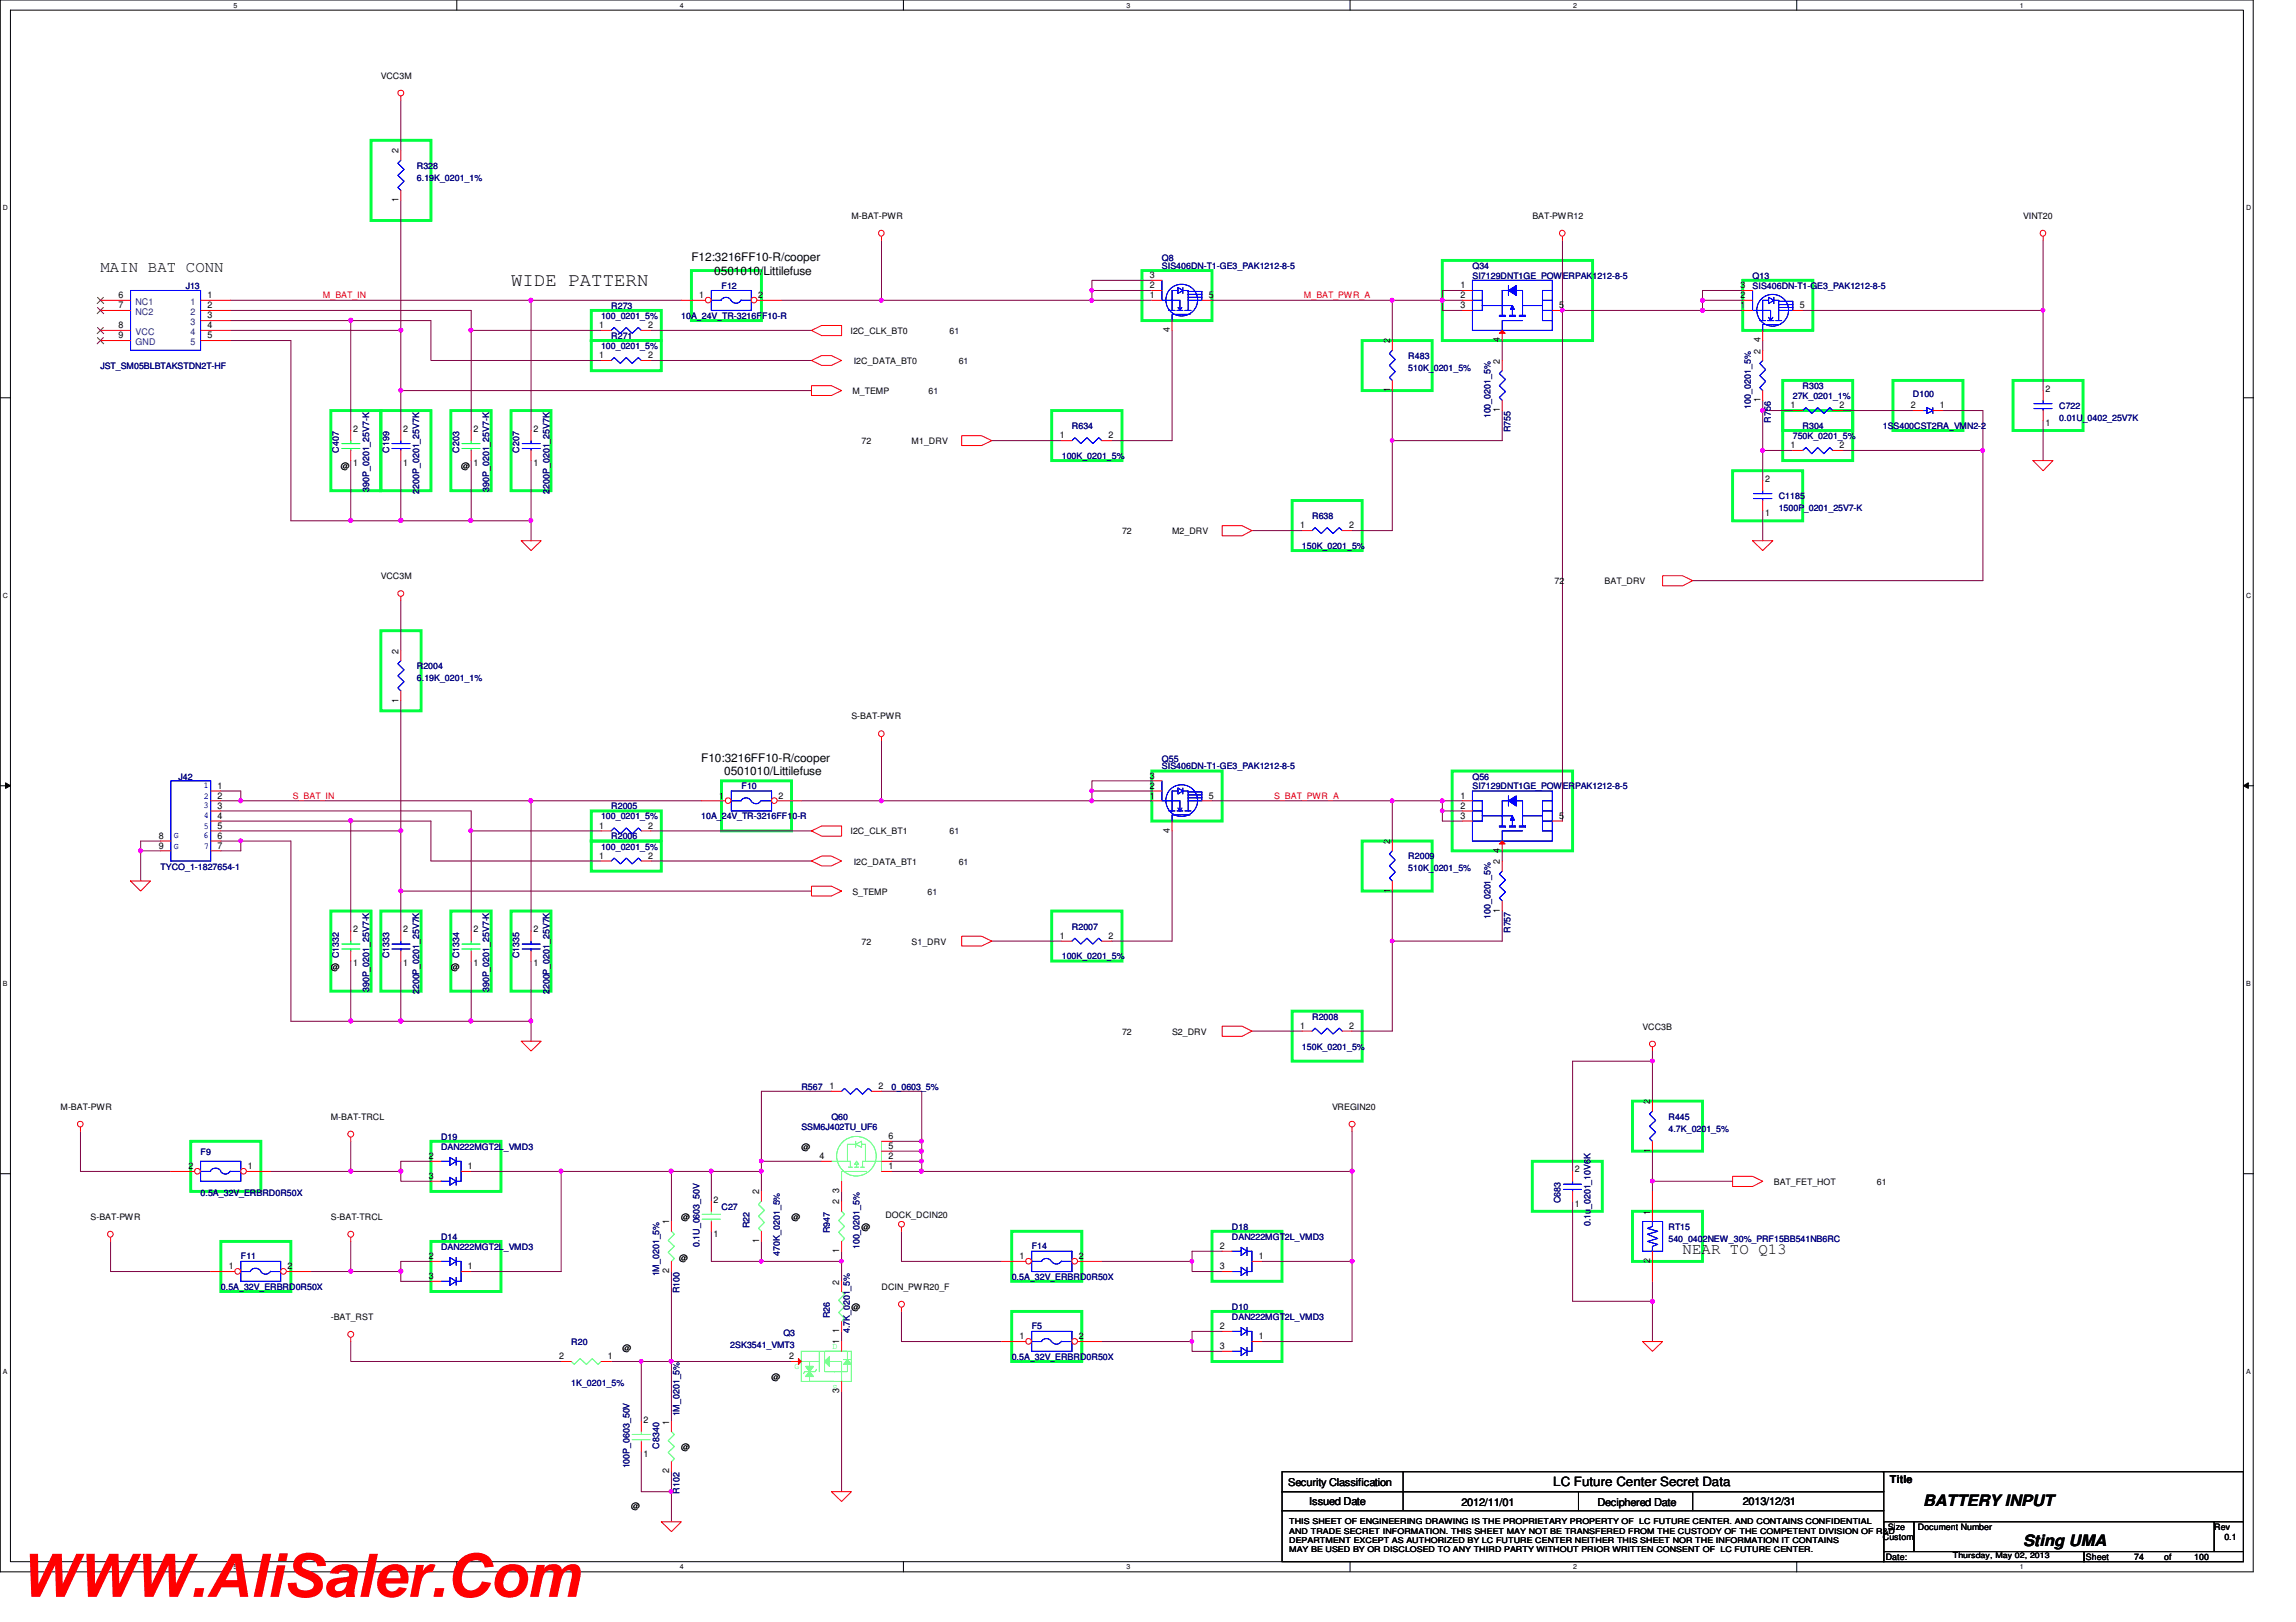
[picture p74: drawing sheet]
<svg xmlns="http://www.w3.org/2000/svg" width="297mm" height="210mm" viewBox="0 0 297 210" stroke-linecap="round" stroke-linejoin="round" font-family="sans-serif">
<defs><g id="words">
<text font-size="7.8" fill="#f00" x="2.5" y="206.6">WWW.AliSaler.Com</text>
<text font-size="2.5" x="66.1" y="37">WIDE PATTERN</text>
<g font-size="2">
<text x="13" y="35.3">MAIN BAT CONN</text>
<text x="217.7" y="162.2">NEAR TO Q13</text>
<text x="248.8" y="194.9">BATTERY INPUT</text>
<text x="261.7" y="200.1">Sting UMA</text>
</g>
<text font-size="1.7" x="201" y="192.3">LC Future Center Secret Data</text>
<g font-size="1.5">
<text x="89.4" y="33.8">F12:3216FF10-R/cooper</text>
<text x="92.4" y="35.6">0501010/Littilefuse</text>
<text x="90.7" y="98.6">F10:3216FF10-R/cooper</text>
<text x="93.7" y="100.3">0501010/Littilefuse</text>
</g>
<g font-size="1.4">
<text x="244.5" y="191.9">Title</text>
<text x="166.7" y="192.3">Security Classification</text>
<text x="169.4" y="194.7">Issued Date</text>
<text x="189.1" y="194.9">2012/11/01</text>
<text x="206.7" y="194.9">Deciphered Date</text>
<text x="225.5" y="194.7">2013/12/31</text>
</g>
<g font-size="1.2">
<text x="51.6" y="19.9" transform="rotate(-90 51.6 19.9)">2</text>
<text x="51.6" y="26.2" transform="rotate(-90 51.6 26.2)">1</text>
<text x="148.8" y="36">3</text>
<text x="15.3" y="38.6">6</text>
<text x="15.3" y="39.9">7</text>
<text x="26.8" y="38.6">1</text>
<text x="26.8" y="39.9">2</text>
<text x="26.8" y="41.2">3</text>
<text x="90.5" y="38.6">1</text>
<text x="98.1" y="38.6">2</text>
<text x="148.8" y="38.6">1</text>
<text x="148.8" y="37.3">2</text>
<text x="156.4" y="38.6">5</text>
<text x="188.9" y="37.3">1</text>
<text x="188.9" y="38.6">2</text>
<text x="188.9" y="39.9">3</text>
<text x="201.7" y="39.9">5</text>
<text x="225.2" y="39.9">1</text>
<text x="225.2" y="37.3">3</text>
<text x="225.2" y="38.6">2</text>
<text x="232.8" y="39.9">5</text>
<text x="15.3" y="42.5">8</text>
<text x="15.3" y="43.8">9</text>
<text x="26.8" y="42.5">4</text>
<text x="26.8" y="43.8">5</text>
<text x="77.5" y="46.4">1</text>
<text x="77.5" y="42.5">1</text>
<text x="83.9" y="46.4">2</text>
<text x="83.9" y="42.5">2</text>
<text x="151.3" y="43" transform="rotate(-90 151.3 43)">4</text>
<text x="179.8" y="44.4" transform="rotate(-90 179.8 44.4)">2</text>
<text x="194.1" y="47.1" transform="rotate(-90 194.1 47.1)">2</text>
<text x="194.1" y="44.3" transform="rotate(-90 194.1 44.3)">4</text>
<text x="227.7" y="45.8" transform="rotate(-90 227.7 45.8)">2</text>
<text x="227.7" y="44.3" transform="rotate(-90 227.7 44.3)">4</text>
<text x="179.8" y="50.8" transform="rotate(-90 179.8 50.8)">1</text>
<text x="194.1" y="53.3" transform="rotate(-90 194.1 53.3)">1</text>
<text x="227.7" y="52.1" transform="rotate(-90 227.7 52.1)">1</text>
<text x="231.6" y="52.8">1</text>
<text x="238" y="52.8">2</text>
<text x="247.2" y="52.8">2</text>
<text x="250.9" y="52.8">1</text>
<text x="264.6" y="50.7">2</text>
<text x="45.7" y="55.9">2</text>
<text x="52.2" y="55.9">2</text>
<text x="61.3" y="55.9">2</text>
<text x="69" y="55.9">2</text>
<text x="137.1" y="56.7">1</text>
<text x="143.4" y="56.7">2</text>
<text x="231.6" y="58">1</text>
<text x="238" y="58">2</text>
<text x="264.6" y="55.1">1</text>
<text x="45.7" y="60.3">1</text>
<text x="52.2" y="60.3">1</text>
<text x="61.3" y="60.3">1</text>
<text x="69" y="60.3">1</text>
<text x="228.3" y="62.4">2</text>
<text x="168.2" y="68.4">1</text>
<text x="174.5" y="68.4">2</text>
<text x="228.3" y="66.8">1</text>
<text x="51.6" y="84.6" transform="rotate(-90 51.6 84.6)">2</text>
<text x="51.6" y="90.9" transform="rotate(-90 51.6 90.9)">1</text>
<text x="148.8" y="100.8">3</text>
<text x="28.1" y="107.2">5</text>
<text x="28.1" y="106">4</text>
<text x="28.1" y="104.6">3</text>
<text x="28.1" y="103.3">2</text>
<text x="28.1" y="102.1">1</text>
<text x="77.5" y="107.2">1</text>
<text x="83.9" y="107.2">2</text>
<text x="93" y="103.3">1</text>
<text x="100.7" y="103.3">2</text>
<text x="148.8" y="103.3">1</text>
<text x="148.8" y="102.1">2</text>
<text x="151.3" y="107.8" transform="rotate(-90 151.3 107.8)">4</text>
<text x="156.4" y="103.3">5</text>
<text x="188.9" y="103.3">1</text>
<text x="188.9" y="104.6">2</text>
<text x="188.9" y="106">3</text>
<text x="201.7" y="106">5</text>
<text x="20.5" y="108.5">8</text>
<text x="20.5" y="109.8">9</text>
<text x="28.1" y="109.8">7</text>
<text x="28.1" y="108.5">6</text>
<text x="77.5" y="111.1">1</text>
<text x="83.9" y="111.1">2</text>
<text x="179.8" y="109.2" transform="rotate(-90 179.8 109.2)">2</text>
<text x="194.1" y="111.8" transform="rotate(-90 194.1 111.8)">2</text>
<text x="194.1" y="110.4" transform="rotate(-90 194.1 110.4)">4</text>
<text x="179.8" y="115.5" transform="rotate(-90 179.8 115.5)">1</text>
<text x="194.1" y="118.1" transform="rotate(-90 194.1 118.1)">1</text>
<text x="45.7" y="125.1">1</text>
<text x="45.7" y="120.6">2</text>
<text x="52.2" y="125.1">1</text>
<text x="52.2" y="120.6">2</text>
<text x="61.3" y="125.1">1</text>
<text x="61.3" y="120.6">2</text>
<text x="69" y="125.1">1</text>
<text x="69" y="120.6">2</text>
<text x="137.1" y="121.5">1</text>
<text x="143.4" y="121.5">2</text>
<text x="168.2" y="133.1">1</text>
<text x="174.5" y="133.1">2</text>
<text x="107.3" y="140.9">1</text>
<text x="113.7" y="140.9">2</text>
<text x="213.5" y="142.9" transform="rotate(-90 213.5 142.9)">2</text>
<text x="55.5" y="150">2</text>
<text x="106" y="150">4</text>
<text x="114.9" y="148.7">5</text>
<text x="114.9" y="150">2</text>
<text x="114.9" y="147.4">6</text>
<text x="213.5" y="149.2" transform="rotate(-90 213.5 149.2)">1</text>
<text x="24.4" y="151.3">2</text>
<text x="32" y="151.3">1</text>
<text x="55.5" y="152.6">3</text>
<text x="60.5" y="151.3">1</text>
<text x="92.3" y="155.6">2</text>
<text x="98.2" y="154.6" transform="rotate(-90 98.2 154.6)">2</text>
<text x="108.6" y="155.9" transform="rotate(-90 108.6 155.9)">2</text>
<text x="108.6" y="154.4" transform="rotate(-90 108.6 154.4)">3</text>
<text x="114.9" y="151.3">1</text>
<text x="203.7" y="151.7">2</text>
<text x="86.6" y="158.5" transform="rotate(-90 86.6 158.5)">1</text>
<text x="92.3" y="160.1">1</text>
<text x="98.2" y="160.9" transform="rotate(-90 98.2 160.9)">1</text>
<text x="157.8" y="161.6">2</text>
<text x="203.7" y="156.2">1</text>
<text x="213.5" y="157.2" transform="rotate(-90 213.5 157.2)">1</text>
<text x="29.6" y="164.3">1</text>
<text x="37.2" y="164.3">2</text>
<text x="55.5" y="162.9">2</text>
<text x="55.5" y="165.5">3</text>
<text x="60.5" y="164.3">1</text>
<text x="86.6" y="164.8" transform="rotate(-90 86.6 164.8)">2</text>
<text x="108.6" y="166.2" transform="rotate(-90 108.6 166.2)">2</text>
<text x="108.6" y="162.2" transform="rotate(-90 108.6 162.2)">1</text>
<text x="131.9" y="162.9">1</text>
<text x="139.6" y="162.9">2</text>
<text x="157.8" y="164.3">3</text>
<text x="162.9" y="162.9">1</text>
<text x="213.5" y="163.4" transform="rotate(-90 213.5 163.4)">2</text>
<text x="108.6" y="174" transform="rotate(-90 108.6 174)">1</text>
<text x="108.6" y="172.6" transform="rotate(-90 108.6 172.6)">1</text>
<text x="131.9" y="173.3">1</text>
<text x="139.6" y="173.3">2</text>
<text x="157.8" y="172">2</text>
<text x="162.9" y="173.3">1</text>
<text x="72.3" y="175.9">2</text>
<text x="78.7" y="175.9">1</text>
<text x="102.1" y="175.9">2</text>
<text x="157.8" y="174.6">3</text>
<text x="83.3" y="184.1">2</text>
<text x="86.6" y="184.4" transform="rotate(-90 86.6 184.4)">1</text>
<text x="108.6" y="180.3" transform="rotate(-90 108.6 180.3)">3</text>
<text x="83.3" y="188.6">1</text>
<text x="86.6" y="190.7" transform="rotate(-90 86.6 190.7)">2</text>
</g>
<g font-size="1.2" fill="#004080">
<text x="17.5" y="39.4">NC1</text>
<text x="17.5" y="40.7">NC2</text>
<text x="24.6" y="39.4">1</text>
<text x="24.6" y="40.7">2</text>
<text x="17.5" y="43.3">VCC</text>
<text x="17.5" y="44.6">GND</text>
<text x="24.6" y="42">3</text>
<text x="24.6" y="43.3">4</text>
<text x="24.6" y="44.6">5</text>
</g>
<g font-size="1.1">
<text x="49.3" y="10.2">VCC3M</text>
<text x="110.1" y="28.3">M-BAT-PWR</text>
<text x="198.2" y="28.3">BAT-PWR12</text>
<text x="261.7" y="28.3">VINT20</text>
<text x="110" y="43.2">I2C_CLK_BT0</text>
<text x="110.4" y="47.1">I2C_DATA_BT0</text>
<text x="122.8" y="43.2">61</text>
<text x="124" y="47.1">61</text>
<text x="110.3" y="51">M_TEMP</text>
<text x="120.1" y="51">61</text>
<text x="111.5" y="57.5">72</text>
<text x="117.9" y="57.5">M1_DRV</text>
<text x="44.1" y="60.7">@</text>
<text x="59.6" y="60.7">@</text>
<text x="145.2" y="69.1">72</text>
<text x="151.6" y="69.1">M2_DRV</text>
<text x="49.3" y="75">VCC3M</text>
<text x="201.1" y="75.6">72</text>
<text x="207.6" y="75.6">BAT_DRV</text>
<text x="110.1" y="93.1">S-BAT-PWR</text>
<text x="110" y="108">I2C_CLK_BT1</text>
<text x="122.8" y="108">61</text>
<text x="110.4" y="111.9">I2C_DATA_BT1</text>
<text x="124" y="111.9">61</text>
<text x="110.3" y="115.8">S_TEMP</text>
<text x="120" y="115.8">61</text>
<text x="42.8" y="125.5">@</text>
<text x="58.3" y="125.5">@</text>
<text x="111.5" y="122.3">72</text>
<text x="117.9" y="122.3">S1_DRV</text>
<text x="145.2" y="133.9">72</text>
<text x="151.6" y="133.9">S2_DRV</text>
<text x="212.5" y="133.3">VCC3B</text>
<text x="7.8" y="143.6">M-BAT-PWR</text>
<text x="172.3" y="143.6">VREGIN20</text>
<text x="42.8" y="144.9">M-BAT-TRCL</text>
<text x="103.7" y="148.8">@</text>
<text x="229.5" y="153.3">BAT_FET_HOT</text>
<text x="242.8" y="153.3">61</text>
<text x="11.7" y="157.9">S-BAT-PWR</text>
<text x="42.8" y="157.9">S-BAT-TRCL</text>
<text x="88.1" y="157.9">@</text>
<text x="102.4" y="157.9">@</text>
<text x="111.5" y="159.2">@</text>
<text x="114.6" y="157.6">DOCK_DCIN20</text>
<text x="87.9" y="163.2">@</text>
<text x="114" y="166.9">DCIN_PWR20_F</text>
<text x="42.8" y="170.8">-BAT_RST</text>
<text x="110.1" y="169.5">@</text>
<text x="80.5" y="174.8">@</text>
<text x="99.8" y="178.6">@</text>
<text x="88.1" y="187.7">@</text>
<text x="81.7" y="195.3">@</text>
<text x="243.6" y="199.3">Custom</text>
<text x="244" y="201.9">Date:</text>
<text x="244.3" y="198">Size</text>
<text x="248.1" y="198">Document Number</text>
<text x="269.9" y="201.9">Sheet</text>
<text x="276.1" y="201.9">74</text>
<text x="280" y="201.9">of</text>
<text x="283.9" y="201.9">100</text>
<text x="286.5" y="198">Rev</text>
<text x="287.8" y="199.3">0.1</text>
</g>
<g font-size="1.1" fill="#000080">
<text x="53.9" y="21.8">R328</text>
<text x="53.9" y="23.4">6.19K_0201_1%</text>
<text x="150.3" y="33.8">Q8</text>
<text x="150.3" y="34.8">SIS406DN-T1-GE3_PAK1212-8-5</text>
<text x="190.5" y="34.8">Q34</text>
<text x="24" y="37.4">J13</text>
<text x="77.8" y="41.3">100_0201_5%</text>
<text x="79.1" y="40">R273</text>
<text x="88.1" y="41.3">10A_24V_TR-3216FF10-R</text>
<text x="93.3" y="37.4">F12</text>
<text x="190.5" y="36.1">SI7129DNT1GE_POWERPAK1212-8-5</text>
<text x="226.7" y="36.1">Q13</text>
<text x="226.7" y="37.4">SIS406DN-T1-GE3_PAK1212-8-5</text>
<text x="13" y="47.8">JST_SM05BLBTAKSTDN2T-HF</text>
<text x="77.8" y="45.2">100_0201_5%</text>
<text x="79.1" y="43.9">R271</text>
<text x="182.2" y="46.4">R483</text>
<text x="182.2" y="48">510K_0201_5%</text>
<text x="226.5" y="52.9" transform="rotate(-90 226.5 52.9)">100_0201_5%</text>
<text x="231.9" y="51.6">27K_0201_1%</text>
<text x="233.2" y="50.3">R303</text>
<text x="247.5" y="51.4">D100</text>
<text x="266.4" y="52.9">C722</text>
<text x="43.9" y="58.6" transform="rotate(-90 43.9 58.6)">C407</text>
<text x="50.3" y="58.6" transform="rotate(-90 50.3 58.6)">C199</text>
<text x="59.4" y="58.6" transform="rotate(-90 59.4 58.6)">C203</text>
<text x="67.2" y="58.6" transform="rotate(-90 67.2 58.6)">C207</text>
<text x="137.4" y="59.4">100K_0201_5%</text>
<text x="138.7" y="55.5">R634</text>
<text x="192.8" y="54.1" transform="rotate(-90 192.8 54.1)">100_0201_5%</text>
<text x="195.4" y="56" transform="rotate(-90 195.4 56)">R755</text>
<text x="229.1" y="54.7" transform="rotate(-90 229.1 54.7)">R756</text>
<text x="231.9" y="56.8">750K_0201_5%</text>
<text x="233.2" y="55.5">R304</text>
<text x="243.6" y="55.5">1SS400CST2RA_VMN2-2</text>
<text x="266.4" y="54.5">0.01U_0402_25V7K</text>
<text x="47.7" y="63.6" transform="rotate(-90 47.7 63.6)">390P_0201_25V7-K</text>
<text x="54.2" y="63.9" transform="rotate(-90 54.2 63.9)">2200P_0201_25V7K</text>
<text x="63.3" y="63.6" transform="rotate(-90 63.3 63.6)">390P_0201_25V7-K</text>
<text x="71.1" y="63.9" transform="rotate(-90 71.1 63.9)">2200P_0201_25V7K</text>
<text x="230.1" y="64.6">C1185</text>
<text x="168.4" y="71.1">150K_0201_5%</text>
<text x="169.8" y="67.2">R638</text>
<text x="230.1" y="66.2">1500P_0201_25V7-K</text>
<text x="53.9" y="86.6">R2004</text>
<text x="53.9" y="88.2">6.19K_0201_1%</text>
<text x="23.1" y="100.9">J42</text>
<text x="150.3" y="98.6">Q55</text>
<text x="150.3" y="99.6">SIS406DN-T1-GE3_PAK1212-8-5</text>
<text x="190.5" y="100.9">Q56</text>
<text x="77.8" y="106">100_0201_5%</text>
<text x="79.1" y="104.7">R2005</text>
<text x="90.7" y="106">10A_24V_TR-3216FF10-R</text>
<text x="95.9" y="102.2">F10</text>
<text x="190.5" y="102.2">SI7129DNT1GE_POWERPAK1212-8-5</text>
<text x="20.8" y="112.5">TYCO_1-1827654-1</text>
<text x="77.8" y="109.9">100_0201_5%</text>
<text x="79.1" y="108.6">R2006</text>
<text x="182.2" y="111.2">R2009</text>
<text x="182.2" y="112.8">510K_0201_5%</text>
<text x="192.8" y="118.9" transform="rotate(-90 192.8 118.9)">100_0201_5%</text>
<text x="43.9" y="124" transform="rotate(-90 43.9 124)">C1332</text>
<text x="50.3" y="124" transform="rotate(-90 50.3 124)">C1333</text>
<text x="59.4" y="124" transform="rotate(-90 59.4 124)">C1334</text>
<text x="67.2" y="124" transform="rotate(-90 67.2 124)">C1335</text>
<text x="137.4" y="124.2">100K_0201_5%</text>
<text x="138.7" y="120.3">R2007</text>
<text x="195.4" y="120.7" transform="rotate(-90 195.4 120.7)">R757</text>
<text x="47.7" y="128.4" transform="rotate(-90 47.7 128.4)">390P_0201_25V7-K</text>
<text x="54.2" y="128.7" transform="rotate(-90 54.2 128.7)">2200P_0201_25V7K</text>
<text x="63.3" y="128.4" transform="rotate(-90 63.3 128.4)">390P_0201_25V7-K</text>
<text x="71.1" y="128.7" transform="rotate(-90 71.1 128.7)">2200P_0201_25V7K</text>
<text x="169.8" y="132">R2008</text>
<text x="168.4" y="135.8">150K_0201_5%</text>
<text x="103.7" y="141">R567</text>
<text x="115.4" y="141">0_0603_5%</text>
<text x="25.9" y="149.4">F9</text>
<text x="57.1" y="147.5">D19</text>
<text x="57.1" y="148.8">DAN222MGT2L_VMD3</text>
<text x="103.7" y="146.2">SSM6J402TU_UF6</text>
<text x="107.6" y="144.9">Q60</text>
<text x="215.9" y="144.9">R445</text>
<text x="215.9" y="146.5">4.7K_0201_5%</text>
<text x="25.9" y="154.8">0.5A_32V_ERBRD0R50X</text>
<text x="201.9" y="155.7" transform="rotate(-90 201.9 155.7)">C683</text>
<text x="57.1" y="160.4">D14</text>
<text x="57.1" y="161.8">DAN222MGT2L_VMD3</text>
<text x="90.5" y="161.4" transform="rotate(-90 90.5 161.4)">0.1U_0603_50V</text>
<text x="93.3" y="156.5">C27</text>
<text x="97" y="159" transform="rotate(-90 97 159)">R22</text>
<text x="107.4" y="159.6" transform="rotate(-90 107.4 159.6)">R947</text>
<text x="111.2" y="161.7" transform="rotate(-90 111.2 161.7)">100_0201_5%</text>
<text x="133.5" y="161.6">F14</text>
<text x="159.4" y="159.2">D18</text>
<text x="159.4" y="160.4">DAN222MGT2L_VMD3</text>
<text x="205.8" y="158.7" transform="rotate(-90 205.8 158.7)">0.1u_0201_10V6K</text>
<text x="215.9" y="159.2">RT15</text>
<text x="215.9" y="160.7">540_0402NEW_30%_PRF15BB541NB6RC</text>
<text x="28.6" y="166.9">0.5A_32V_ERBRD0R50X</text>
<text x="31.2" y="162.9">F11</text>
<text x="85.3" y="165.2" transform="rotate(-90 85.3 165.2)">1M_0201_5%</text>
<text x="87.9" y="167.4" transform="rotate(-90 87.9 167.4)">R100</text>
<text x="100.9" y="162.5" transform="rotate(-90 100.9 162.5)">470K_0201_5%</text>
<text x="130.9" y="165.7">0.5A_32V_ERBRD0R50X</text>
<text x="101.3" y="172.9">Q3</text>
<text x="107.4" y="170.6" transform="rotate(-90 107.4 170.6)">R26</text>
<text x="109.9" y="172.6" transform="rotate(-90 109.9 172.6)">4.7K_0201_5%</text>
<text x="133.5" y="172">F5</text>
<text x="159.4" y="169.5">D10</text>
<text x="159.4" y="170.8">DAN222MGT2L_VMD3</text>
<text x="73.9" y="174.1">R20</text>
<text x="73.9" y="179.4">1K_0201_5%</text>
<text x="94.5" y="174.5">2SK3541_VMT3</text>
<text x="130.9" y="176">0.5A_32V_ERBRD0R50X</text>
<text x="87.9" y="183.3" transform="rotate(-90 87.9 183.3)">1M_0201_5%</text>
<text x="81.4" y="190" transform="rotate(-90 81.4 190)">100P_0603_50V</text>
<text x="85.3" y="187.5" transform="rotate(-90 85.3 187.5)">C8340</text>
<text x="87.9" y="193.3" transform="rotate(-90 87.9 193.3)">R102</text>
</g>
<g font-size="1.1" fill="#f00">
<text x="41.8" y="38.6">M_BAT_IN</text>
<text x="168.7" y="38.6">M_BAT_PWR_A</text>
<text x="37.9" y="103.4">S_BAT_IN</text>
<text x="164.8" y="103.4">S_BAT_PWR_A</text>
</g>
<g font-size="1.1" fill="#00f">
<text x="26.4" y="102">1</text>
<text x="26.4" y="103.3">2</text>
<text x="26.4" y="104.6">3</text>
<text x="26.4" y="105.9">4</text>
<text x="26.4" y="107.2">5</text>
<text x="22.5" y="108.5">G</text>
<text x="22.5" y="109.8">G</text>
<text x="26.4" y="108.5">6</text>
<text x="26.4" y="109.8">7</text>
</g>
<g font-size="1.1" fill="#80ff80">
<text x="102.8" y="177.2">G</text>
<text x="107.7" y="174.6">D</text>
<text x="107.7" y="179.9">S</text>
</g>
<g font-size="1">
<text x="166.8" y="197.3">THIS SHEET OF ENGINEERING DRAWING IS THE PROPRIETARY PROPERTY OF LC FUTURE CENTER. AND CONTAINS CONFIDENTIAL</text>
<text x="166.8" y="198.5">AND TRADE SECRET INFORMATION. THIS SHEET MAY NOT BE TRANSFERED FROM THE CUSTODY OF THE COMPETENT DIVISION OF R&amp;D</text>
<text x="166.8" y="199.6">DEPARTMENT EXCEPT AS AUTHORIZED BY LC FUTURE CENTER NEITHER THIS SHEET NOR THE INFORMATION IT CONTAINS</text>
<text x="166.8" y="200.8">MAY BE USED BY OR DISCLOSED TO ANY THIRD PARTY WITHOUT PRIOR WRITTEN CONSENT OF LC FUTURE CENTER.</text>
<text x="252.6" y="201.7">Thursday, May 02, 2013</text>
</g>
<g font-size=".9">
<text x="30.2" y="1">5</text>
<text x="88" y="1">4</text>
<text x="145.8" y="1">3</text>
<text x="203.5" y="1">2</text>
<text x="261.3" y="1">1</text>
<text x=".4" y="27.2">D</text>
<text x="290.6" y="27.2">D</text>
<text x=".4" y="77.3">C</text>
<text x="290.6" y="77.3">C</text>
<text x=".4" y="127.6">B</text>
<text x="290.6" y="127.6">B</text>
<text x=".4" y="177.8">A</text>
<text x="290.6" y="177.8">A</text>
<text x="30.2" y="203.1">5</text>
<text x="88" y="203.1">4</text>
<text x="145.8" y="203.1">3</text>
<text x="203.5" y="203.1">2</text>
<text x="261.3" y="203.1">1</text>
</g>
</g></defs>
<path d="M0 0h291.5v203.4h-291.5zM1.4 1.3h288.8v200.8h-288.8z" fill="none" stroke="#000" stroke-width=".13"/>
<g fill="#fff">
<path d="M30.2 .2h.5v1h-.5z"/>
<path d="M30.2 202.3h.5v1h-.5z"/>
</g>
<path d="M59.1 0v1.3M59.1 202.1v1.3" fill="none" stroke="#000" stroke-width=".13"/>
<g fill="#fff">
<path d="M88 .2h.5v1h-.5z"/>
<path d="M88 202.3h.5v1h-.5z"/>
</g>
<path d="M116.9 0v1.3M116.9 202.1v1.3" fill="none" stroke="#000" stroke-width=".13"/>
<g fill="#fff">
<path d="M145.7 .2h.6v1h-.6z"/>
<path d="M145.7 202.3h.6v1h-.6z"/>
</g>
<path d="M174.7 0v1.3M174.7 202.1v1.3" fill="none" stroke="#000" stroke-width=".13"/>
<g fill="#fff">
<path d="M203.5 .2h.5v1h-.5z"/>
<path d="M203.5 202.3h.5v1h-.5z"/>
</g>
<path d="M232.4 0v1.3M232.4 202.1v1.3" fill="none" stroke="#000" stroke-width=".13"/>
<g fill="#fff">
<path d="M261.3 .2h.5v1h-.5z"/>
<path d="M261.3 202.3h.5v1h-.5z"/>
<path d="M.4 26.4h.6v1h-.6z"/>
<path d="M290.6 26.4h.6v1h-.6z"/>
<path d="M.4 76.5h.6v1.1h-.6z"/>
<path d="M290.6 76.5h.6v1.1h-.6z"/>
</g>
<path d="M0 51.5h1.4M290.2 51.5h1.3" fill="none" stroke="#000" stroke-width=".13"/>
<g fill="#fff">
<path d="M.4 126.7h.6v1.1h-.6z"/>
<path d="M290.6 126.7h.6v1.1h-.6z"/>
</g>
<path d="M0 101.7h1.4M.7 101.3l.7 .4-.7 .3zM290.2 101.7h1.3M290.2 101.7l.7-.4v.7z" fill="none" stroke="#000" stroke-width=".13"/>
<path d="M.7 101.3l.7 .4-.7 .3zM290.2 101.7l.7-.4v.7z" fill="#000"/>
<g fill="#fff">
<path d="M.4 177h.5v1h-.5z"/>
<path d="M290.6 177h.5v1h-.5z"/>
</g>
<path d="M0 151.9h1.4M290.2 151.9h1.3" fill="none" stroke="#000" stroke-width=".13"/>
<g fill="none" stroke="#00ff40" stroke-width=".38">
<path d="M48 18.2h7.7v10.3h-7.7zM89.4 35h9.1v6.5h-9.1zM147.7 35h9.1v6.5h-9.1zM186.6 33.7h19.4v10.4h-19.4zM225.5 36.3h9v6.5h-9zM42.8 53.1h6.5v10.4h-6.5zM49.3 53.1h6.4v10.4h-6.4zM58.3 53.1h5.2v10.4h-5.2zM66.1 53.1h5.2v10.4h-5.2zM76.5 40.2h9.1v3.9h-9.1zM76.5 44.1h9.1v3.9h-9.1zM136.1 53.1h9.1v6.5h-9.1z"/>
<path d="M176.2 44.1h9.1v6.4h-9.1zM230.6 49.2h9.1v6.5h-9.1zM230.6 53.1h9.1v6.5h-9.1zM244.9 49.2h9.1v6.5h-9.1zM260.4 49.2h9.1v6.5h-9.1zM167.2 64.8h9v6.4h-9zM224.2 60.9h9v6.5h-9zM49.3 81.6h5.2v10.4h-5.2zM149 99.8h9.1v6.5h-9.1zM187.9 99.8h15.6v10.3h-15.6zM42.8 117.9h5.2v10.4h-5.2zM49.3 117.9h5.2v10.4h-5.2z"/>
<path d="M58.3 117.9h5.2v10.4h-5.2zM66.1 117.9h5.2v10.4h-5.2zM76.5 104.9h9.1v3.9h-9.1zM76.5 108.8h9.1v3.9h-9.1zM93.3 101h9.1v6.5h-9.1zM136.1 117.9h9.1v6.5h-9.1zM176.2 108.8h9.1v6.5h-9.1zM167.2 130.9h9v6.4h-9zM24.7 147.7h9v6.5h-9zM55.7 147.7h9.1v6.5h-9.1zM130.9 159.3h9.1v6.5h-9.1zM156.8 159.3h9.1v6.5h-9.1z"/>
<path d="M198.2 150.3h9.1v6.5h-9.1zM211.2 142.5h9.1v6.5h-9.1zM211.2 156.8h9.1v6.4h-9.1zM28.6 160.7h9v6.4h-9zM55.7 160.7h9.1v6.4h-9.1zM130.9 169.7h9.1v6.5h-9.1zM156.8 169.7h9.1v6.5h-9.1z"/>
</g>
<path d="M29.8 44.1h7.8v23.3h7.8M29.8 40.2h31.2v2.6h16.8" fill="none" stroke="#800040" stroke-width=".13"/>
<circle cx="60.9" cy="42.7" r=".25" fill="#f0f"/>
<circle cx="60.9" cy="42.7" r=".25" fill="none" stroke="#f0f" stroke-width=".13"/>
<path d="M45.4 41.5v14.2M61 42.8v12.9" fill="none" stroke="#800040" stroke-width=".13"/>
<circle cx="45.4" cy="41.4" r=".26" fill="#f0f"/>
<circle cx="45.4" cy="41.4" r=".26" fill="none" stroke="#f0f" stroke-width=".13"/>
<path d="M51.9 25.9v16.9M45.4 41.5h10.3v5.2h22.1" fill="none" stroke="#800040" stroke-width=".13"/>
<circle cx="51.9" cy="42.7" r=".25" fill="#f0f"/>
<circle cx="51.9" cy="42.7" r=".25" fill="none" stroke="#f0f" stroke-width=".13"/>
<path d="M45.4 59.6v7.8h6.5v-7.8" fill="none" stroke="#800040" stroke-width=".13"/>
<circle cx="51.9" cy="67.4" r=".26" fill="#f0f"/>
<circle cx="51.9" cy="67.4" r=".26" fill="none" stroke="#f0f" stroke-width=".13"/>
<circle cx="45.4" cy="67.4" r=".26" fill="#f0f"/>
<circle cx="45.4" cy="67.4" r=".26" fill="none" stroke="#f0f" stroke-width=".13"/>
<path d="M61 59.6v7.8h7.7" fill="none" stroke="#800040" stroke-width=".13"/>
<circle cx="60.9" cy="67.4" r=".26" fill="#f0f"/>
<circle cx="60.9" cy="67.4" r=".26" fill="none" stroke="#f0f" stroke-width=".13"/>
<path d="M68.7 38.9v16.8M84.2 42.8h20.8M84.2 46.7h20.8M105 50.5h-53.1v5.2" fill="none" stroke="#800040" stroke-width=".13"/>
<path d="M68.5 38.7l.2-.1 .2 .1-.1 .3-.1 .1-.2-.1z" fill-rule="evenodd" fill="#f0f"/>
<path d="M68.5 38.7l.2-.1 .2 .1-.1 .3-.1 .1-.2-.1z" fill="none" stroke="#f0f" stroke-width=".13"/>
<path d="M68.7 38.9h19.4M29.8 42.8h22.1v7.7" fill="none" stroke="#800040" stroke-width=".13"/>
<circle cx="51.9" cy="50.5" r=".25" fill="#f0f"/>
<circle cx="51.9" cy="50.5" r=".25" fill="none" stroke="#f0f" stroke-width=".13"/>
<path d="M51.9 67.4h9.1" fill="none" stroke="#800040" stroke-width=".13"/>
<circle cx="51.9" cy="67.4" r=".26" fill="#f0f"/>
<circle cx="51.9" cy="67.4" r=".26" fill="none" stroke="#f0f" stroke-width=".13"/>
<path d="M51.9 13v6.4M149 36.3h-7.7v1.3" fill="none" stroke="#800040" stroke-width=".13"/>
<path d="M141.1 37.4h.3l.1 .1-.1 .2-.2 .1-.1-.1z" fill-rule="evenodd" fill="#f0f"/>
<path d="M141.1 37.4h.3l.1 .1-.1 .2-.2 .1-.1-.1z" fill="none" stroke="#f0f" stroke-width=".13"/>
<path d="M114 31.1v7.8h-12.9M149 37.6h-7.7v1.3h7.7" fill="none" stroke="#800040" stroke-width=".13"/>
<path d="M113.8 38.7l.2-.1 .2 .1v.3l-.2 .1-.2-.1z" fill-rule="evenodd" fill="#f0f"/>
<path d="M113.8 38.7l.2-.1 .2 .1v.3l-.2 .1-.2-.1z" fill="none" stroke="#f0f" stroke-width=".13"/>
<path d="M186.6 38.9v1.3h2.6M189.2 37.6h-2.6v1.3h2.6M128.3 57h9.1M151.6 42.8v14.2h-7.8" fill="none" stroke="#800040" stroke-width=".13"/>
<path d="M186.4 38.7l.2-.1 .2 .1-.1 .3-.1 .1-.2-.1z" fill-rule="evenodd" fill="#f0f"/>
<path d="M186.4 38.7l.2-.1 .2 .1-.1 .3-.1 .1-.2-.1z" fill="none" stroke="#f0f" stroke-width=".13"/>
<path d="M225.5 37.6h-5.2v1.3" fill="none" stroke="#800040" stroke-width=".13"/>
<circle cx="220.3" cy="38.9" r=".26" fill="#f0f"/>
<circle cx="220.3" cy="38.9" r=".26" fill="none" stroke="#f0f" stroke-width=".13"/>
<path d="M202.1 40.2h18.2" fill="none" stroke="#800040" stroke-width=".13"/>
<path d="M201.9 40h.4v.1v.2l-.2 .1-.2-.1z" fill-rule="evenodd" fill="#f0f"/>
<path d="M201.9 40h.4v.1v.2l-.2 .1-.2-.1z" fill="none" stroke="#f0f" stroke-width=".13"/>
<circle cx="220.3" cy="40.1" r=".25" fill="#f0f"/>
<circle cx="220.3" cy="40.1" r=".25" fill="none" stroke="#f0f" stroke-width=".13"/>
<path d="M186.6 38.9h-6.5v5.2M264.3 40.2v10.3" fill="none" stroke="#800040" stroke-width=".13"/>
<path d="M186.4 38.7l.2-.1 .2 .1-.1 .3-.1 .1-.2-.1z" fill-rule="evenodd" fill="#f0f"/>
<path d="M186.4 38.7l.2-.1 .2 .1-.1 .3-.1 .1-.2-.1z" fill="none" stroke="#f0f" stroke-width=".13"/>
<path d="M180.1 50.5v6.5h14.2M174.9 68.7h5.2" fill="none" stroke="#800040" stroke-width=".13"/>
<path d="M179.9 56.8h.4v.2v.2h-.2h-.2z" fill-rule="evenodd" fill="#f0f"/>
<path d="M179.9 56.8h.4v.2v.2h-.2h-.2z" fill="none" stroke="#f0f" stroke-width=".13"/>
<path d="M180.1 57v11.7M264.3 54.4v5.2M162 68.7h6.4M213.8 137.3v5.2M116.6 169.7v3.9h13M154.2 173.6v1.3h3.9M174.9 163.2v10.4h-11.6" fill="none" stroke="#800040" stroke-width=".13"/>
<circle cx="213.8" cy="137.3" r=".25" fill="#f0f"/>
<circle cx="213.8" cy="137.3" r=".25" fill="none" stroke="#f0f" stroke-width=".13"/>
<path d="M213.8 136v1.3h-10.3v14.3M203.5 155.4v13h10.3M213.8 165.8v2.6M213.8 168.4v5.2" fill="none" stroke="#800040" stroke-width=".13"/>
<circle cx="213.8" cy="168.4" r=".26" fill="#f0f"/>
<circle cx="213.8" cy="168.4" r=".26" fill="none" stroke="#f0f" stroke-width=".13"/>
<path d="M213.8 152.9v1.3" fill="none" stroke="#800040" stroke-width=".13"/>
<circle cx="213.8" cy="152.8" r=".25" fill="#f0f"/>
<circle cx="213.8" cy="152.8" r=".25" fill="none" stroke="#f0f" stroke-width=".13"/>
<path d="M233.2 40.2h31.1" fill="none" stroke="#800040" stroke-width=".13"/>
<path d="M264.1 40h.4v.1v.2l-.2 .1-.2-.1z" fill-rule="evenodd" fill="#f0f"/>
<path d="M264.1 40h.4v.1v.2l-.2 .1-.2-.1z" fill="none" stroke="#f0f" stroke-width=".13"/>
<path d="M202.1 31.1v9.1M68.7 67.4v2.6" fill="none" stroke="#800040" stroke-width=".13"/>
<path d="M68.5 67.2l.2-.1 .2 .1-.1 .3-.1 .1-.2-.1z" fill-rule="evenodd" fill="#f0f"/>
<path d="M68.5 67.2l.2-.1 .2 .1-.1 .3-.1 .1-.2-.1z" fill="none" stroke="#f0f" stroke-width=".13"/>
<path d="M225.5 38.9h-5.2v1.3h5.2M68.7 59.6v7.8" fill="none" stroke="#800040" stroke-width=".13"/>
<circle cx="220.3" cy="40.1" r=".25" fill="#f0f"/>
<circle cx="220.3" cy="40.1" r=".25" fill="none" stroke="#f0f" stroke-width=".13"/>
<path d="M51.9 90.7v16.8M55.7 111.4h22.1" fill="none" stroke="#800040" stroke-width=".13"/>
<circle cx="51.9" cy="107.5" r=".25" fill="#f0f"/>
<circle cx="51.9" cy="107.5" r=".25" fill="none" stroke="#f0f" stroke-width=".13"/>
<path d="M45.4 124.4v7.8h6.5v-7.8" fill="none" stroke="#800040" stroke-width=".13"/>
<circle cx="51.9" cy="132.1" r=".26" fill="#f0f"/>
<circle cx="51.9" cy="132.1" r=".26" fill="none" stroke="#f0f" stroke-width=".13"/>
<circle cx="45.4" cy="132.1" r=".26" fill="#f0f"/>
<circle cx="45.4" cy="132.1" r=".26" fill="none" stroke="#f0f" stroke-width=".13"/>
<path d="M61 124.4v7.8h7.7" fill="none" stroke="#800040" stroke-width=".13"/>
<circle cx="60.9" cy="132.1" r=".26" fill="#f0f"/>
<circle cx="60.9" cy="132.1" r=".26" fill="none" stroke="#f0f" stroke-width=".13"/>
<path d="M180.1 103.6v5.2M180.1 115.3v6.5h14.2M174.9 133.4h5.2" fill="none" stroke="#800040" stroke-width=".13"/>
<path d="M179.9 121.6h.4v.2v.1l-.2 .1-.2-.1z" fill-rule="evenodd" fill="#f0f"/>
<path d="M179.9 121.6h.4v.2v.1l-.2 .1-.2-.1z" fill="none" stroke="#f0f" stroke-width=".13"/>
<path d="M28.6 102.4h2.6M68.7 103.6v16.9M84.2 107.5h20.8M84.2 111.4h20.8M105 115.3h-53.1v5.2" fill="none" stroke="#800040" stroke-width=".13"/>
<path d="M68.5 103.4h.2l.2 .1-.1 .3-.1 .1-.2-.1z" fill-rule="evenodd" fill="#f0f"/>
<path d="M68.5 103.4h.2l.2 .1-.1 .3-.1 .1-.2-.1z" fill="none" stroke="#f0f" stroke-width=".13"/>
<path d="M28.6 110.1h2.6M28.6 107.5h23.3v7.8M31.2 102.4v1.2h-2.6M68.7 103.6h22" fill="none" stroke="#800040" stroke-width=".13"/>
<circle cx="51.9" cy="115.3" r=".25" fill="#f0f"/>
<circle cx="51.9" cy="115.3" r=".25" fill="none" stroke="#f0f" stroke-width=".13"/>
<path d="M51.9 132.2h9.1" fill="none" stroke="#800040" stroke-width=".13"/>
<circle cx="51.9" cy="132.1" r=".26" fill="#f0f"/>
<circle cx="51.9" cy="132.1" r=".26" fill="none" stroke="#f0f" stroke-width=".13"/>
<path d="M51.9 77.7v6.5M28.6 108.8h2.6v1.3M149 101h-7.7v1.4M162 133.4h6.4" fill="none" stroke="#800040" stroke-width=".13"/>
<path d="M141.1 102.2h.3l.1 .1-.1 .2-.2 .1-.1-.1z" fill-rule="evenodd" fill="#f0f"/>
<path d="M141.1 102.2h.3l.1 .1-.1 .2-.2 .1-.1-.1z" fill="none" stroke="#f0f" stroke-width=".13"/>
<path d="M114 95.9v7.7M149 102.4h-7.7v1.2" fill="none" stroke="#800040" stroke-width=".13"/>
<path d="M113.8 103.4h.2l.2 .1v.3l-.2 .1-.2-.1z" fill-rule="evenodd" fill="#f0f"/>
<path d="M113.8 103.4h.2l.2 .1v.3l-.2 .1-.2-.1z" fill="none" stroke="#f0f" stroke-width=".13"/>
<path d="M103.7 103.6h10.3M68.7 132.2v2.5" fill="none" stroke="#800040" stroke-width=".13"/>
<path d="M68.5 131.9h.2l.2 .1-.1 .3-.1 .1-.2-.1z" fill-rule="evenodd" fill="#f0f"/>
<path d="M68.5 131.9h.2l.2 .1-.1 .3-.1 .1-.2-.1z" fill="none" stroke="#f0f" stroke-width=".13"/>
<path d="M202.1 40.2v66.1M31.2 103.6h37.5M151.6 107.5v14.3h-7.8M186.6 106.3h2.6M128.3 121.8h9.1M180.1 121.8v11.6" fill="none" stroke="#800040" stroke-width=".13"/>
<path d="M31 103.4h.1l.2 .1v.3l-.2 .1-.1-.1z" fill-rule="evenodd" fill="#f0f"/>
<path d="M31 103.4h.1l.2 .1v.3l-.2 .1-.1-.1z" fill="none" stroke="#f0f" stroke-width=".13"/>
<path d="M68.5 103.4h.2l.2 .1-.1 .3-.1 .1-.2-.1z" fill-rule="evenodd" fill="#f0f"/>
<path d="M68.5 103.4h.2l.2 .1-.1 .3-.1 .1-.2-.1z" fill="none" stroke="#f0f" stroke-width=".13"/>
<path d="M31.2 108.8h6.4" fill="none" stroke="#800040" stroke-width=".13"/>
<path d="M31 108.6h.3l.1 .2-.1 .2-.2 .1-.1-.1z" fill-rule="evenodd" fill="#f0f"/>
<path d="M31 108.6h.3l.1 .2-.1 .2-.2 .1-.1-.1z" fill="none" stroke="#f0f" stroke-width=".13"/>
<path d="M28.6 104.9h32.4v2.6h16.8M37.6 108.8v23.4h7.8" fill="none" stroke="#800040" stroke-width=".13"/>
<circle cx="60.9" cy="107.5" r=".25" fill="#f0f"/>
<circle cx="60.9" cy="107.5" r=".25" fill="none" stroke="#f0f" stroke-width=".13"/>
<path d="M55.7 106.3h-10.3v14.2M61 107.5v13" fill="none" stroke="#800040" stroke-width=".13"/>
<circle cx="45.4" cy="106.2" r=".26" fill="#f0f"/>
<circle cx="45.4" cy="106.2" r=".26" fill="none" stroke="#f0f" stroke-width=".13"/>
<path d="M114 38.9h27.3M55.7 106.3v5.1M68.7 124.4v7.8" fill="none" stroke="#800040" stroke-width=".13"/>
<path d="M141.1 38.7l.1-.1 .2 .1v.3l-.2 .1-.1-.1z" fill-rule="evenodd" fill="#f0f"/>
<path d="M141.1 38.7l.1-.1 .2 .1v.3l-.2 .1-.1-.1z" fill="none" stroke="#f0f" stroke-width=".13"/>
<path d="M264.3 31.1v9.1M186.6 104.9v1.4" fill="none" stroke="#800040" stroke-width=".13"/>
<path d="M186.4 104.7h.3l.1 .2-.1 .2-.1 .1-.2-.1z" fill-rule="evenodd" fill="#f0f"/>
<path d="M186.4 104.7h.3l.1 .2-.1 .2-.1 .1-.2-.1z" fill="none" stroke="#f0f" stroke-width=".13"/>
<path d="M186.6 103.6h2.6" fill="none" stroke="#800040" stroke-width=".13"/>
<path d="M186.4 103.4h.2l.2 .1-.1 .3-.1 .1-.2-.1z" fill-rule="evenodd" fill="#f0f"/>
<path d="M186.4 103.4h.2l.2 .1-.1 .3-.1 .1-.2-.1z" fill="none" stroke="#f0f" stroke-width=".13"/>
<path d="M142.5 173.6h11.7M154.2 172.3h3.9" fill="none" stroke="#800040" stroke-width=".13"/>
<path d="M154 173.4h.3l.1 .2-.1 .1-.1 .1-.2-.1z" fill-rule="evenodd" fill="#f0f"/>
<path d="M154 173.4h.3l.1 .2-.1 .1-.1 .1-.2-.1z" fill="none" stroke="#f0f" stroke-width=".13"/>
<path d="M228 58.3h3.9" fill="none" stroke="#800040" stroke-width=".13"/>
<path d="M227.9 58.1l.1-.1 .2 .2v.3h-.2h-.1z" fill-rule="evenodd" fill="#f0f"/>
<path d="M227.9 58.1l.1-.1 .2 .2v.3h-.2h-.1z" fill="none" stroke="#f0f" stroke-width=".13"/>
<path d="M228 53.1h3.9M238.4 53.1h9.1M238.4 58.3h18.1M251.4 53.1h5.1M219 75.1h37.5" fill="none" stroke="#800040" stroke-width=".13"/>
<path d="M256.3 58.1l.2-.1 .2 .2v.3h-.2h-.2z" fill-rule="evenodd" fill="#f0f"/>
<path d="M256.3 58.1l.2-.1 .2 .2v.3h-.2h-.2z" fill="none" stroke="#f0f" stroke-width=".13"/>
<path d="M228 58.3v3.9M256.5 53.1v5.2M228 66.1v3.9M18.2 108.8h2.6M18.2 110.1v3.9" fill="none" stroke="#800040" stroke-width=".13"/>
<path d="M18 109.9h.2l.2 .1-.1 .3-.1 .1-.2-.1z" fill-rule="evenodd" fill="#f0f"/>
<path d="M18 109.9h.2l.2 .1-.1 .3-.1 .1-.2-.1z" fill="none" stroke="#f0f" stroke-width=".13"/>
<path d="M156.8 38.9h23.3M29.8 41.5h15.6M18.2 108.8v1.3h2.6M28.6 106.3h16.8" fill="none" stroke="#800040" stroke-width=".13"/>
<path d="M179.9 38.7l.2-.1 .2 .1v.3l-.2 .1-.2-.1z" fill-rule="evenodd" fill="#f0f"/>
<path d="M179.9 38.7l.2-.1 .2 .1v.3l-.2 .1-.2-.1z" fill="none" stroke="#f0f" stroke-width=".13"/>
<path d="M141.3 103.6h7.7M156.8 103.6h29.8v1.3h2.6" fill="none" stroke="#800040" stroke-width=".13"/>
<path d="M179.9 103.4h.2l.2 .1v.3l-.2 .1-.2-.1z" fill-rule="evenodd" fill="#f0f"/>
<path d="M179.9 103.4h.2l.2 .1v.3l-.2 .1-.2-.1z" fill="none" stroke="#f0f" stroke-width=".13"/>
<path d="M114 103.6h27.3M213.8 149v3.9h10.4" fill="none" stroke="#800040" stroke-width=".13"/>
<path d="M141.1 103.4h.1l.2 .1v.3l-.2 .1-.1-.1z" fill-rule="evenodd" fill="#f0f"/>
<path d="M141.1 103.4h.1l.2 .1v.3l-.2 .1-.1-.1z" fill="none" stroke="#f0f" stroke-width=".13"/>
<path d="M29.8 38.9h38.9" fill="none" stroke="#800040" stroke-width=".13"/>
<path d="M68.5 38.7l.2-.1 .2 .1-.1 .3-.1 .1-.2-.1z" fill-rule="evenodd" fill="#f0f"/>
<path d="M68.5 38.7l.2-.1 .2 .1-.1 .3-.1 .1-.2-.1z" fill="none" stroke="#f0f" stroke-width=".13"/>
<path d="M194.3 44.1v2.6M194.3 53.1v3.9M228 51.8v6.5M228 44.1v1.2M256.5 58.3v16.8" fill="none" stroke="#800040" stroke-width=".13"/>
<path d="M227.9 52.9h.3l.1 .2-.1 .2h-.2h-.1z" fill-rule="evenodd" fill="#f0f"/>
<path d="M227.9 52.9h.3l.1 .2-.1 .2h-.2h-.1z" fill="none" stroke="#f0f" stroke-width=".13"/>
<path d="M194.3 110.1v1.3M194.3 117.9v3.9M154.2 163.2v1.3h3.9M163.3 163.2h11.6" fill="none" stroke="#800040" stroke-width=".13"/>
<circle cx="174.9" cy="163.2" r=".25" fill="#f0f"/>
<circle cx="174.9" cy="163.2" r=".25" fill="none" stroke="#f0f" stroke-width=".13"/>
<path d="M142.5 163.2h11.7M154.2 161.9h3.9" fill="none" stroke="#800040" stroke-width=".13"/>
<path d="M154 163h.3l.1 .2-.1 .2h-.1h-.2z" fill-rule="evenodd" fill="#f0f"/>
<path d="M154 163h.3l.1 .2-.1 .2h-.1h-.2z" fill="none" stroke="#f0f" stroke-width=".13"/>
<path d="M116.6 159.3v3.9h13M174.9 151.6v11.6" fill="none" stroke="#800040" stroke-width=".13"/>
<circle cx="174.9" cy="151.6" r=".26" fill="#f0f"/>
<circle cx="174.9" cy="151.6" r=".26" fill="none" stroke="#f0f" stroke-width=".13"/>
<path d="M86.9 151.6v6.5M98.5 150.3h7.8" fill="none" stroke="#800040" stroke-width=".13"/>
<circle cx="86.8" cy="151.6" r=".26" fill="#f0f"/>
<circle cx="86.8" cy="151.6" r=".26" fill="none" stroke="#f0f" stroke-width=".13"/>
<path d="M86.9 176.2v7.8M86.9 193v3.9" fill="none" stroke="#800040" stroke-width=".13"/>
<circle cx="86.8" cy="193" r=".25" fill="#f0f"/>
<circle cx="86.8" cy="193" r=".25" fill="none" stroke="#f0f" stroke-width=".13"/>
<path d="M86.9 176.2h15.5" fill="none" stroke="#800040" stroke-width=".13"/>
<circle cx="86.8" cy="176.2" r=".25" fill="#f0f"/>
<circle cx="86.8" cy="176.2" r=".25" fill="none" stroke="#f0f" stroke-width=".13"/>
<path d="M92 151.6v3.8M45.4 173.6v2.6h27.2" fill="none" stroke="#800040" stroke-width=".13"/>
<path d="M91.8 151.4l.2-.1 .2 .1v.3l-.2 .1-.2-.1z" fill-rule="evenodd" fill="#f0f"/>
<path d="M91.8 151.4l.2-.1 .2 .1v.3l-.2 .1-.2-.1z" fill="none" stroke="#f0f" stroke-width=".13"/>
<path d="M86.9 151.6h5.1M92 159.3v3.9M98.5 163.2h10.4" fill="none" stroke="#800040" stroke-width=".13"/>
<path d="M108.7 163h.3l.1 .2-.1 .2h-.2h-.1z" fill-rule="evenodd" fill="#f0f"/>
<path d="M108.7 163h.3l.1 .2-.1 .2h-.2h-.1z" fill="none" stroke="#f0f" stroke-width=".13"/>
<path d="M98.3 163h.3l.1 .2-.1 .2h-.1h-.2z" fill-rule="evenodd" fill="#f0f"/>
<path d="M98.3 163h.3l.1 .2-.1 .2h-.1h-.2z" fill="none" stroke="#f0f" stroke-width=".13"/>
<path d="M98.5 151.6v2.6" fill="none" stroke="#800040" stroke-width=".13"/>
<path d="M98.3 151.4l.2-.1 .2 .1-.1 .3-.1 .1-.2-.1z" fill-rule="evenodd" fill="#f0f"/>
<path d="M98.3 151.4l.2-.1 .2 .1-.1 .3-.1 .1-.2-.1z" fill="none" stroke="#f0f" stroke-width=".13"/>
<path d="M92 151.6h6.5M98.5 141.2h9.1M115.4 147.7h3.8M119.2 150.3v1.3M83 176.2v7.8M98.5 160.7v2.5h-6.5M108.9 163.2v2.6M108.9 172.3v1.3M83 187.8v5.2h3.9v-2.5M108.9 180.1v12.9" fill="none" stroke="#800040" stroke-width=".13"/>
<circle cx="119.2" cy="150.3" r=".25" fill="#f0f"/>
<circle cx="119.2" cy="150.3" r=".25" fill="none" stroke="#f0f" stroke-width=".13"/>
<path d="M72.6 151.6v12.9M114 141.2h5.2v6.5M115.4 149h3.8M115.4 150.3h3.8" fill="none" stroke="#800040" stroke-width=".13"/>
<path d="M72.4 151.4l.2-.1 .2 .1-.1 .3-.1 .1-.2-.1z" fill-rule="evenodd" fill="#f0f"/>
<path d="M72.4 151.4l.2-.1 .2 .1-.1 .3-.1 .1-.2-.1z" fill="none" stroke="#f0f" stroke-width=".13"/>
<path d="M45.4 160.7v3.8h6.5v1.3h3.8M61 164.5h11.6" fill="none" stroke="#800040" stroke-width=".13"/>
<circle cx="51.9" cy="164.5" r=".26" fill="#f0f"/>
<circle cx="51.9" cy="164.5" r=".26" fill="none" stroke="#f0f" stroke-width=".13"/>
<circle cx="45.4" cy="164.5" r=".26" fill="#f0f"/>
<circle cx="45.4" cy="164.5" r=".26" fill="none" stroke="#f0f" stroke-width=".13"/>
<path d="M10.4 146.4v5.2h11.7M35 151.6h10.4M45.4 147.7v3.9M45.4 151.6h6.5M51.9 151.6v1.3h3.8M55.7 150.3h-3.8v1.3M61 151.6h11.6M14.3 160.7v3.8h13M55.7 163.2h-3.8v1.3" fill="none" stroke="#800040" stroke-width=".13"/>
<circle cx="51.9" cy="151.6" r=".26" fill="#f0f"/>
<circle cx="51.9" cy="151.6" r=".26" fill="none" stroke="#f0f" stroke-width=".13"/>
<circle cx="45.4" cy="151.6" r=".26" fill="#f0f"/>
<circle cx="45.4" cy="151.6" r=".26" fill="none" stroke="#f0f" stroke-width=".13"/>
<path d="M40.2 164.5h5.2M83 176.2h3.9M154.2 172.3v1.3M154.2 161.9v1.3" fill="none" stroke="#800040" stroke-width=".13"/>
<path d="M82.8 176h.3l.1 .1-.1 .2-.2 .1-.1-.1z" fill-rule="evenodd" fill="#f0f"/>
<path d="M82.8 176h.3l.1 .1-.1 .2-.2 .1-.1-.1z" fill="none" stroke="#f0f" stroke-width=".13"/>
<path d="M119.2 149v1.3M86.9 164.5v11.7" fill="none" stroke="#800040" stroke-width=".13"/>
<circle cx="119.2" cy="149" r=".26" fill="#f0f"/>
<circle cx="119.2" cy="149" r=".26" fill="none" stroke="#f0f" stroke-width=".13"/>
<path d="M119.2 147.7v1.3" fill="none" stroke="#800040" stroke-width=".13"/>
<circle cx="119.2" cy="147.7" r=".25" fill="#f0f"/>
<circle cx="119.2" cy="147.7" r=".25" fill="none" stroke="#f0f" stroke-width=".13"/>
<path d="M72.6 151.6h14.3M115.4 151.6h3.8M79.1 176.2h3.9" fill="none" stroke="#800040" stroke-width=".13"/>
<circle cx="119.2" cy="151.6" r=".26" fill="#f0f"/>
<circle cx="119.2" cy="151.6" r=".26" fill="none" stroke="#f0f" stroke-width=".13"/>
<path d="M98.5 150.3v1.3M108.9 154.2v1.2M174.9 146.4v5.2h-55.7M108.9 161.9v1.3" fill="none" stroke="#800040" stroke-width=".13"/>
<path d="M98.3 150.1h.3l.1 .1-.1 .2-.1 .1-.2-.1z" fill-rule="evenodd" fill="#f0f"/>
<path d="M98.3 150.1h.3l.1 .1-.1 .2-.1 .1-.2-.1z" fill="none" stroke="#f0f" stroke-width=".13"/>
<path d="M98.5 141.2v9.1" fill="none" stroke="#800040" stroke-width=".13"/>
<g fill="none" stroke="#f00" stroke-width=".13">
<path d="M51.9 12.4v.6M114 30.6v.5M202.1 30.6v.5M264.3 30.6v.5M77.8 46.7h1.3M83 46.7h1.2M105 49.9h2.6l1.3 .6-1.3 .7h-2.6zM105 42.8l1.3-.7h2.6v1.3h-2.6zM105 46.7l1.3-.7h1.3l1.3 .7-1.3 .6h-1.3zM124.4 56.4h2.6l1.3 .6-1.3 .7h-2.6zM180.1 49.2v1.3M180.1 44.1v1.2"/>
<path d="M228 50.5v1.3M228 45.3v1.4M231.9 53.1h1.3M237.1 53.1h1.3M247.5 53.1h1.3M250.1 53.1h1.3M263 59.6h2.6l-1.3 1.3zM264.3 53.1v1.3M264.3 50.5v1.3M51.9 77.2v.5M67.4 70h2.6l-1.3 1.2zM158.1 68h2.6l1.3 .7-1.3 .6h-2.6z"/>
<path d="M168.4 68.7h1.4M173.6 68.7h1.3M215.1 74.5h2.6l1.3 .6-1.3 .7h-2.6zM226.7 70h2.7l-1.4 1.2zM114 95.4v.5M16.9 114h2.6l-1.3 1.3zM20.8 108.8h1.3M20.8 110.1h1.3M27.3 110.1h1.3M27.3 108.8h1.3M27.3 107.5h1.3M27.3 106.3h1.3"/>
<path d="M27.3 104.9h1.3M27.3 103.6h1.3M27.3 102.4h1.3M105 114.7h2.6l1.3 .6-1.3 .7h-2.6zM105 107.5l1.3-.6h2.6v1.3h-2.6zM105 111.4l1.3-.6h1.3l1.3 .6-1.3 .7h-1.3zM61 123.1v1.3M61 120.5v1.3M67.4 134.7h2.6l-1.3 1.3zM124.4 121.2h2.6l1.3 .6-1.3 .6h-2.6zM158.1 132.8h2.6l1.3 .6-1.3 .7h-2.6zM213.8 135.5v.5"/>
<path d="M10.4 145.9v.5M45.4 147.2v.5M92 158.1v1.2M92 155.4v1.4M98.5 159.3v1.4M98.5 154.2v1.2M107.6 141.2h1.3M112.8 141.2h1.2M116.6 158.8v.5M174.9 145.9v.5M224.2 152.2h2.5l1.3 .7-1.3 .6h-2.5zM14.3 160.1v.6"/>
<path d="M45.4 173.1v.5M45.4 160.1v.6M108.9 171v1.3M108.9 165.8v1.3M116.6 169.2v.5M158.1 172.3h1.3M158.1 174.9h1.3M162 173.6h1.3M212.5 173.6h2.6l-1.3 1.3zM85.6 196.9h2.5l-1.2 1.3zM86.9 184v1.3M86.9 189.1v1.4"/>
<path d="M107.6 193h2.5l-1.2 1.3z"/>
<circle cx="51.9" cy="12" r=".37"/>
<circle cx="114" cy="30.2" r=".38"/>
<circle cx="202.1" cy="30.2" r=".38"/>
<circle cx="264.3" cy="30.2" r=".38"/>
<circle cx="51.9" cy="76.8" r=".37"/>
<circle cx="114" cy="94.9" r=".38"/>
<circle cx="213.8" cy="135.1" r=".37"/>
<circle cx="10.4" cy="145.5" r=".37"/>
<circle cx="14.3" cy="159.7" r=".38"/>
<circle cx="45.4" cy="159.7" r=".38"/>
<circle cx="45.4" cy="146.8" r=".38"/>
<circle cx="116.6" cy="158.4" r=".37"/>
<circle cx="174.9" cy="145.5" r=".37"/>
<circle cx="45.4" cy="172.7" r=".38"/>
<circle cx="116.6" cy="168.8" r=".38"/>
</g>
<path d="M165.9 190.5h77.8v2.5h-77.8zM165.9 193h77.8v2.5h-77.8zM165.9 195.5h77.8v6.6h-77.8zM181.5 190.5v5M204.2 193v2.5M219 193v2.5M243.6 190.5h46.6v6.4M243.7 196.9h3.9v3.9h-3.9zM247.6 196.9h38.9v3.9h-38.9zM286.5 196.9h3.7v3.9h-3.7zM243.7 200.8h25.9v1.3h-25.9zM269.6 200.8h20.6v1.3h-20.6z" fill="none" stroke="#000" stroke-width=".13"/>
<g fill="none" stroke="#00f" stroke-width=".13">
<path d="M92 37.6h5.2v2.6h-5.2zM92 38.9h1.3M93.3 38.8a.74 .74 0 0 1 1.3 .1 .74 .74 0 0 0 .6 .3 .74 .74 0 0 0 .7-.4M95.9 38.9h1.3M79.1 46.7l.4-.4 .8 .7 .7-.7 .8 .7 .8-.7 .4 .4M180.1 45.3l-.4 .5 .8 .7-.8 .8 .8 .8-.8 .8 .4 .3M228 46.7l-.3 .3 .7 .8-.7 .8 .7 .8-.7 .8 .3 .3M233.2 53.1l.4-.4 .8 .8 .8-.8 .8 .8 .7-.8 .4 .4M248.8 53.1h.5M249.3 52.7l.8 .4-.8 .4zM250.1 52.7v.8M263.1 52.2h2.4"/>
<path d="M263.1 52.9h2.4M264.3 52.9v.2M264.3 51.8v.4M169.8 68.7l.3-.4 .8 .7 .8-.7 .8 .7 .8-.7 .3 .4M22.1 101h5.2v10.4h-5.2zM108.9 141.2l.4-.4 .7 .8 .8-.8 .8 .8 .7-.8 .5 .4M159.4 172.3h1.2M159.4 174.9h1.2M160.6 171.8l.7 .5-.7 .5zM160.6 174.4l.7 .5-.7 .5zM161.3 174.4v1M161.3 171.8v1"/>
<path d="M161.3 172.3h.7v2.6h-.7"/>
</g>
<path d="M90.8 157.1h2.4M90.8 157.8h2.4M92 157.8v.3M92 156.8v.3M98.5 155.4l-.4 .5 .8 .7-.8 .8 .8 .8-.8 .8 .4 .3M108.9 167.1l.4 .4-.8 .8 .8 .8-.8 .7 .8 .8-.4 .4M86.9 185.3l.3 .3-.8 .8 .8 .8-.8 .8 .8 .8-.3 .3" fill="none" stroke="#80ff80" stroke-width=".13"/>
<path d="M59.8 122.2h2.3M59.8 122.8h2.3M61 122.8v.3M61 121.8v.4" fill="none" stroke="#00ff80" stroke-width=".13"/>
<circle cx="97.5" cy="38.8" r=".37" fill="#fff"/>
<g fill="none" stroke="#f00" stroke-width=".13">
<path d="M98 38.9h3.1"/>
<circle cx="97.5" cy="38.8" r=".37"/>
</g>
<circle cx="91.6" cy="38.8" r=".37" fill="#fff"/>
<g fill="none" stroke="#f00" stroke-width=".13">
<path d="M88.1 38.9h3.2M51.9 58.3v1.3M51.9 55.7v1.3"/>
<circle cx="91.6" cy="38.8" r=".37"/>
</g>
<path d="M50.7 57.4h2.3M50.7 58h2.3M51.9 58v.3M51.9 57v.4M25.9 151.6h1.4M25.9 150.3h5.3v2.6h-5.3zM27.2 151.6a.79 .79 0 0 1 1.4 0M29.8 151.6a.74 .74 0 0 1-1.3 0M29.8 151.6h1.4" fill="none" stroke="#00f" stroke-width=".13"/>
<circle cx="25.5" cy="151.6" r=".37" fill="#fff"/>
<g fill="none" stroke="#f00" stroke-width=".13">
<path d="M22.1 151.6h3.1"/>
<circle cx="25.5" cy="151.6" r=".37"/>
</g>
<circle cx="31.5" cy="151.6" r=".37" fill="#fff"/>
<g fill="none" stroke="#f00" stroke-width=".13">
<path d="M51.9 19.4v1.3M51.9 24.6v1.3M225.5 37.6h1.2M225.5 38.9h1.2M225.5 40.2h1.2M228 42.8v1.3M231.9 40.2h1.3M31.9 151.6h3.1M213.8 154.2v3.9M213.8 161.9v3.9"/>
<circle cx="31.5" cy="151.6" r=".37"/>
</g>
<g fill="none" stroke="#00f" stroke-width=".13">
<path d="M51.9 20.7l-.4 .4 .8 .8-.8 .8 .8 .8-.8 .8 .4 .3M226.7 37.6v2.6h2.4v1.3M228.8 38.9h-.8v2.6M229.5 38.9l-.7 .4v-.8l.7 .4h.6v2.6M229.5 38.5v.8M230.1 39h1.8v1.2h-1.8M230.1 39.8h1.8M230.1 39.4h1.8M227.7 41.5h.7M228.7 41.5h.8M228.8 41.1l.3 .4 .3-.4M229.7 41.5h.8"/>
<path d="M230.4 42h-2.4v.8M212.5 158.1h2.6v3.8h-2.6zM213.8 158.1v.6l-.7 .3 1.4 .3-1.4 .4 1.4 .6-1.4 .4 1.4 .3-.7 .3v.6M133.5 161.9h5.2v2.6h-5.2zM133.5 163.2h1.3M134.7 163.2a.74 .74 0 0 1 1.3 0M137.3 163.2a.74 .74 0 0 1-1.2 0M137.4 163.2h1.3"/>
<circle cx="229.3" cy="40.1" r="2.06"/>
</g>
<circle cx="139" cy="163.2" r=".37" fill="#fff"/>
<g fill="none" stroke="#f00" stroke-width=".13">
<path d="M139.4 163.2h3.1"/>
<circle cx="139" cy="163.2" r=".37"/>
</g>
<circle cx="133.1" cy="163.2" r=".37" fill="#fff"/>
<g fill="none" stroke="#f00" stroke-width=".13">
<path d="M13 38.9h3.9M25.9 38.9h3.9M13 40.2h3.9M13 42.8h3.9M13 44.1h3.9M25.9 40.2h3.9M25.9 41.5h3.9M25.9 42.8h3.9M25.9 44.1h3.9M137.4 121.8h1.3M142.5 121.8h1.3M106.3 150.3h1.3"/>
<path d="M108.9 152.9v1.3M114 149h1.4M114 151.6h1.4M114 150.3h1.4M114 147.7h1.4M55.7 163.2h1.4M55.7 165.8h1.4M59.6 164.5h1.4M129.6 163.2h3.1"/>
<circle cx="133.1" cy="163.2" r=".37"/>
</g>
<g fill="none" stroke="#00f" stroke-width=".13">
<path d="M16.9 37.6h9v7.7h-9zM94.6 102.4h5.2v2.5h-5.2zM94.6 103.6h1.3M95.9 103.6a.74 .74 0 0 1 1.3 0 .74 .74 0 0 0 .6 .4 .74 .74 0 0 0 .7-.4M98.5 103.6h1.3M138.7 121.8l.4-.4 .7 .8 .8-.8 .8 .8 .8-.8 .3 .4M57.1 163.2h1.1M57.1 165.8h1.1M58.2 162.7l.8 .5-.8 .5zM58.2 165.3l.8 .5-.8 .5zM59 165.3v1M59 162.7v1"/>
<path d="M59 163.2h.6v2.6h-.6"/>
</g>
<g fill="none" stroke="#80ff80" stroke-width=".13">
<path d="M107.6 150.3h2.4v.7M109.8 151h.5M110.6 151h.5M110.7 147.7v.8M110.7 148.1l.8 .4v-.8l-.8 .4h-1.1v2.2M110.8 150.7v.3M110.8 150.3l.3 .4h-.5zM111.3 151h.5M111.5 148.1h.5v2.2M112.1 151.6h-3.2v1.3M114 150.3h-2.4v.7M114 147.7v3.9"/>
<circle cx="110.8" cy="149.6" r="2.56"/>
</g>
<path d="M12.6 38.5l.8 .8M12.6 39.8l.8 .8M13.4 38.5l-.8 .8M13.4 39.8l-.8 .8M12.6 42.4l.8 .8M12.6 43.7l.8 .8M13.4 42.4l-.8 .8M13.4 43.7l-.8 .8" fill="none" stroke="#804000" stroke-width=".13"/>
<circle cx="100.2" cy="103.6" r=".37" fill="#fff"/>
<g fill="none" stroke="#f00" stroke-width=".13">
<path d="M100.6 103.6h3.1"/>
<circle cx="100.2" cy="103.6" r=".37"/>
</g>
<circle cx="94.2" cy="103.6" r=".37" fill="#fff"/>
<g fill="none" stroke="#f00" stroke-width=".13">
<path d="M194.3 51.8v1.3M194.3 46.7v1.3M90.7 103.6h3.1M180.1 114v1.3M180.1 108.8v1.3"/>
<circle cx="94.2" cy="103.6" r=".37"/>
</g>
<path d="M194.3 48l-.3 .3 .8 .8-.8 .8 .8 .8-.8 .7 .3 .4M180.1 110.1l-.4 .4 .8 .8-.8 .8 .8 .8-.8 .7 .4 .4" fill="none" stroke="#00f" stroke-width=".13"/>
<path d="M106.7 176.2l.6-.6v1.2z" fill="#80ff80"/>
<path d="M106.7 176.2l.6-.6v1.2z" fill="none" stroke="#80ff80" stroke-width=".13"/>
<path d="M109.6 175.9l.5 .7h-1z" fill="#80ff80"/>
<path d="M105.6 177.2l-.1 .3h-1.4l-.1 .3M106 174.9v2.6M107.3 176.2h1.6v1.3M107.9 177.5h.2M109.1 175.9h1M109.6 175.9l.5 .7h-1zM109.6 175.9v-1h-2.9v2.6h1.2M109.6 176.6v.9h-1.7" fill="none" stroke="#80ff80" stroke-width=".13"/>
<path d="M104.7 177.5l.5 .6h-1z" fill="#80ff80"/>
<path d="M104.7 177.5l.5 .6h-1z" fill="none" stroke="#80ff80" stroke-width=".13"/>
<path d="M104.2 176.8h1l-.5 .7z" fill="#80ff80"/>
<path d="M103.7 174.9h6.4v3.9h-6.4zM103.7 176.2h2.3M104.2 176.8h1l-.5 .7zM104.7 176.2v.6M104.7 178.1v.7h3.2M108.9 177.5v1.3" fill="none" stroke="#80ff80" stroke-width=".13"/>
<path d="M106.7 176.2l.6-.6v1.2z" fill="#80ff80"/>
<path d="M106.7 176.2l.6-.6v1.2z" fill="none" stroke="#80ff80" stroke-width=".13"/>
<path d="M109.6 175.9l.5 .7h-1z" fill="#80ff80"/>
<path d="M105.6 177.2l-.1 .3h-1.4l-.1 .3M106 174.9v2.6M107.3 176.2h1.6v1.3M107.9 177.5h.2M109.1 175.9h1M109.6 175.9l.5 .7h-1zM109.6 175.9v-1h-2.9v2.6h1.2M109.6 176.6v.9h-1.7" fill="none" stroke="#80ff80" stroke-width=".13"/>
<path d="M104.7 177.5l.5 .6h-1z" fill="#80ff80"/>
<path d="M104.7 177.5l.5 .6h-1z" fill="none" stroke="#80ff80" stroke-width=".13"/>
<path d="M104.2 176.8h1l-.5 .7z" fill="#80ff80"/>
<path d="M103.7 174.9h6.4v3.9h-6.4zM103.7 176.2h2.3M104.2 176.8h1l-.5 .7zM104.7 176.2v.6M104.7 178.1v.7h3.2M108.9 177.5v1.3" fill="none" stroke="#80ff80" stroke-width=".13"/>
<path d="M103.3 175.8l.4 .4-.4 .4z" fill="#f00"/>
<g fill="none" stroke="#f00" stroke-width=".13">
<path d="M149 38.9h1.3M149 36.3h1.3M149 37.6h1.3M155.5 38.9h1.3M45.4 58.3v1.3M45.4 55.7v1.3M151.6 41.5v1.3M228 64.8v1.3M228 62.2v1.3M149 103.6h1.3M149 101h1.3M149 102.4h1.3"/>
<path d="M151.6 106.3v1.2M155.5 103.6h1.3M194.3 116.6v1.3M194.3 111.4v1.3M51.9 123.1v1.3M51.9 120.5v1.3M168.4 133.4h1.4M173.6 133.4h1.3M55.7 150.3h1.4M55.7 152.9h1.4M59.6 151.6h1.4M86.9 158.1v1.2"/>
<path d="M108.9 155.4v1.4M203.5 154.2v1.2M203.5 151.6v1.3M86.9 163.2v1.3M102.4 176.2h1.3M103.3 175.8l.4 .4-.4 .4zM108.9 173.6v1.3M108.9 178.8v1.3M108.9 160.7v1.2"/>
</g>
<path d="M86.9 159.3l.3 .4-.8 .8 .8 .8-.8 .8 .8 .8-.3 .3M108.9 156.8l.4 .3-.8 .8 .8 .8-.8 .8 .8 .8-.4 .4" fill="none" stroke="#80ff80" stroke-width=".13"/>
<g fill="none" stroke="#00f" stroke-width=".13">
<path d="M150.3 36.3v2.6h2.4v1.3M152.4 37.6h-.8v2.6M152.4 39.8l.3 .4 .2-.4M153 37.6l-.6 .4v-.8l.6 .4h.7v2.6M153 37.2v.8M153.7 37.7h1.8v1.2h-1.8M153.7 38.5h1.8M153.7 38.1h1.8M151.2 40.2h.8M152.3 40.2h.7M153.3 40.2h.8M154 40.7h-2.4v.8"/>
<path d="M226.9 63.9h2.3M226.9 64.5h2.3M228 64.5v.3M228 63.5v.4M150.3 101v2.6h2.4v1.3M151.2 104.9h.8M152.3 104.9h.7M152.4 102.4h-.8v2.5M152.4 104.6l.3 .3 .2-.3M153 102.4l-.6 .3v-.7l.6 .4h.7v2.5M153 102v.7M153.3 104.9h.8"/>
<path d="M153.7 102.5h1.8v1.1h-1.8M153.7 103.3h1.8M153.7 102.9h1.8M154 105.5h-2.4v.8M194.3 112.7l-.3 .4 .8 .8-.8 .8 .8 .7-.8 .8 .3 .4M50.7 122.2h2.3M50.7 122.8h2.3M51.9 122.8v.3M51.9 121.8v.4M169.8 133.4l.3-.3 .8 .7 .8-.7 .8 .7 .8-.7 .3 .3M57.1 150.3h1.1M57.1 152.9h1.1"/>
<path d="M58.2 149.8l.8 .5-.8 .5zM58.2 152.4l.8 .5-.8 .5zM59 152.4v1M59 149.8v1M59 150.3h.6v2.6h-.6M202.3 153.2h2.3M202.3 153.9h2.3M203.5 153.9v.3M203.5 152.9v.3M133.5 172.3h5.2v2.6h-5.2zM133.5 173.6h1.3M134.7 173.6a.74 .74 0 0 1 1.3 0"/>
<path d="M137.3 173.6a.74 .74 0 0 1-1.2 0M137.4 173.6h1.3"/>
<circle cx="152.9" cy="38.8" r="2.06"/>
<circle cx="152.9" cy="103.6" r="2.06"/>
</g>
<path d="M44.2 57.4h2.4M44.2 58h2.4M45.4 58v.3M45.4 57v.4" fill="none" stroke="#00ff80" stroke-width=".13"/>
<circle cx="139" cy="173.6" r=".37" fill="#fff"/>
<g fill="none" stroke="#f00" stroke-width=".13">
<path d="M139.4 173.6h3.1"/>
<circle cx="139" cy="173.6" r=".37"/>
</g>
<circle cx="133.1" cy="173.6" r=".37" fill="#fff"/>
<g fill="none" stroke="#f00" stroke-width=".13">
<path d="M61 58.3v1.3M61 55.7v1.3M137.4 57h1.3M142.5 57h1.3M77.8 107.5h1.3M77.8 111.4h1.3M83 107.5h1.2M83 111.4h1.2M45.4 123.1v1.3M45.4 120.5v1.3M68.7 123.1v1.3M68.7 120.5v1.3"/>
<path d="M213.8 147.7v1.3M213.8 142.5v1.3M72.6 176.2h1.3M77.8 176.2h1.3M129.6 173.6h3.1"/>
<circle cx="133.1" cy="173.6" r=".37"/>
</g>
<g fill="none" stroke="#00f" stroke-width=".13">
<path d="M138.7 57l.4-.4 .7 .8 .8-.8 .8 .8 .8-.8 .3 .4M79.1 107.5l.4-.4 .8 .8 .7-.8 .8 .8 .8-.8 .4 .4M79.1 111.4l.4-.4 .8 .8 .7-.8 .8 .8 .8-.8 .4 .4M190.5 104.9h1.3M190.5 106.3h1.3M190.5 103.6h1.3M191.8 105.6h2.5M194 106.9h.8v.1h-.8M194.3 103.6h.9M195.3 106.9h.7v.1h-.7M195.7 106.1v.8M196.2 103.6h.8v3.3"/>
<path d="M196.5 106.9h.9v.1h-.9M197 107.5h-2.7v1.3M197 105.6h2.6M199.6 104.9h1.2M199.6 106.3h1.2M200.8 103.6h-1.2v3.9h1.2M67.6 122.2h2.3M67.6 122.8h2.3M68.7 122.8v.3M68.7 121.8v.4M213.8 143.8l-.4 .4 .8 .8-.8 .8 .8 .7-.8 .8 .4 .4"/>
</g>
<path d="M59.8 57.4h2.3M59.8 58h2.3M61 58v.3M61 57v.4M44.2 122.2h2.4M44.2 122.8h2.4M45.4 122.8v.3M45.4 121.8v.4" fill="none" stroke="#00ff80" stroke-width=".13"/>
<path d="M73.9 176.2l.4 .4 .8-.8 .8 .8 .7-.8 .8 .8 .4-.4" fill="none" stroke="#80ff80" stroke-width=".13"/>
<path d="M195.2 103.6l1-.6v1.3z" fill="#00f"/>
<path d="M190.5 102.4h10.3v6.4h-10.3zM191.8 103.6v2.7M194.3 103.6v3.3M194.3 105.6h1.4M195.2 103v1.3M195.2 103.6l1-.6v1.3z" fill="none" stroke="#00f" stroke-width=".13"/>
<path d="M195.7 105.6l.2 .5h-.5z" fill="#00f"/>
<g fill="none" stroke="#00f" stroke-width=".13">
<path d="M190.5 104.9h1.3M190.5 106.3h1.3M190.5 103.6h1.3M191.8 105.6h2.5M194 106.9h.8v.1h-.8M194.3 103.6h.9M195.3 106.9h.7v.1h-.7M195.7 106.1v.8M195.7 105.6l.2 .5h-.5zM196.2 103.6h.8v3.3M196.5 106.9h.9v.1h-.9M197 107.5h-2.7v1.3"/>
<path d="M197 105.6h2.6M199.6 104.9h1.2M199.6 106.3h1.2M200.8 103.6h-1.2v3.9h1.2"/>
</g>
<path d="M195.2 103.6l1-.6v1.3z" fill="#00f"/>
<path d="M190.5 102.4h10.3v6.4h-10.3zM191.8 103.6v2.7M194.3 103.6v3.3M194.3 105.6h1.4M195.2 103v1.3M195.2 103.6l1-.6v1.3z" fill="none" stroke="#00f" stroke-width=".13"/>
<path d="M195.7 105.6l.2 .5h-.5z" fill="#00f"/>
<path d="M195.7 105.6l.2 .5h-.5z" fill="none" stroke="#00f" stroke-width=".13"/>
<path d="M194 109.2l.3-.4 .4 .4z" fill="#f00"/>
<g fill="none" stroke="#f00" stroke-width=".13">
<path d="M68.7 58.3v1.3M68.7 55.7v1.3M231.9 58.3h1.3M237.1 58.3h1.3M51.9 89.4v1.3M51.9 84.2v1.3M189.2 103.6h1.3M189.2 104.9h1.3M189.2 106.3h1.3M194 109.2l.3-.4 .4 .4zM194.3 108.8v1.3M200.8 106.3h1.3"/>
<path d="M158.1 161.9h1.3M158.1 164.5h1.3M162 163.2h1.3"/>
</g>
<g fill="none" stroke="#00f" stroke-width=".13">
<path d="M190.5 38.9h1.3M190.5 37.6h1.3M191.8 39.5h2.5M194.3 37.6h.9M196.2 37.6h.8v3.2M197 39.5h2.6M199.6 38.9h1.2M200.8 37.6h-1.2v3.9h1.2M67.6 57.4h2.3M67.6 58h2.3M68.7 58v.3M68.7 57v.4"/>
<path d="M190.5 40.2h1.3M194 40.8h.8v.1h-.8M195.3 40.8h.7v.1h-.7M195.7 40v.8M196.5 40.8h.9v.1h-.9M197 41.5h-2.7v1.3M199.6 40.2h1.2M233.2 58.3l.4-.4 .8 .8 .8-.8 .8 .8 .7-.8 .4 .4M51.9 85.5l-.4 .4 .8 .8-.8 .8 .8 .7-.8 .8 .4 .4M159.4 161.9h1.2M159.4 164.5h1.2M160.6 161.4l.7 .5-.7 .6z"/>
<path d="M160.6 164l.7 .5-.7 .6zM161.3 164v1.1M161.3 161.4v1.1M161.3 161.9h.7v2.6h-.7"/>
</g>
<path d="M195.2 37.6l1-.6v1.2z" fill="#00f"/>
<path d="M190.5 36.3h10.3v6.5h-10.3zM191.8 37.6v2.6M194.3 37.6v3.2M194.3 39.5h1.4M195.2 37v1.2M195.2 37.6l1-.6v1.2z" fill="none" stroke="#00f" stroke-width=".13"/>
<path d="M195.7 39.5l.2 .5h-.5z" fill="#00f"/>
<g fill="none" stroke="#00f" stroke-width=".13">
<path d="M190.5 38.9h1.3M190.5 37.6h1.3M191.8 39.5h2.5M194.3 37.6h.9M195.7 39.5l.2 .5h-.5zM196.2 37.6h.8v3.2M197 39.5h2.6M199.6 38.9h1.2M200.8 37.6h-1.2v3.9h1.2M190.5 40.2h1.3M194 40.8h.8v.1h-.8M195.3 40.8h.7v.1h-.7"/>
<path d="M195.7 40v.8M196.5 40.8h.9v.1h-.9M197 41.5h-2.7v1.3M199.6 40.2h1.2"/>
</g>
<path d="M195.2 37.6l1-.6v1.2z" fill="#00f"/>
<path d="M190.5 36.3h10.3v6.5h-10.3zM191.8 37.6v2.6M194.3 37.6v3.2M194.3 39.5h1.4M195.2 37v1.2M195.2 37.6l1-.6v1.2z" fill="none" stroke="#00f" stroke-width=".13"/>
<path d="M195.7 39.5l.2 .5h-.5z" fill="#00f"/>
<path d="M195.7 39.5l.2 .5h-.5z" fill="none" stroke="#00f" stroke-width=".13"/>
<path d="M194.3 42.8l.4 .3h-.7z" fill="#f00"/>
<path d="M189.2 37.6h1.3M189.2 38.9h1.3M189.2 40.2h1.3M194.3 42.8l.4 .3h-.7zM194.3 42.8v1.3M200.8 40.2h1.3" fill="none" stroke="#f00" stroke-width=".13"/>
<path d="M31.2 163.2h5.1v2.6h-5.1zM31.2 164.5h1.2M32.4 164.5a.79 .79 0 0 1 1.3 0M35 164.5a.74 .74 0 0 1-1.3 0M35 164.5h1.3" fill="none" stroke="#00f" stroke-width=".13"/>
<circle cx="36.7" cy="164.5" r=".37" fill="#fff"/>
<g fill="none" stroke="#f00" stroke-width=".13">
<path d="M37.1 164.5h3.1"/>
<circle cx="36.7" cy="164.5" r=".37"/>
</g>
<circle cx="30.7" cy="164.5" r=".37" fill="#fff"/>
<g fill="none" stroke="#f00" stroke-width=".13">
<path d="M77.8 42.8h1.3M83 42.8h1.2M27.3 164.5h3.1M83 186.6v1.2M83 184v1.3"/>
<circle cx="30.7" cy="164.5" r=".37"/>
</g>
<path d="M81.8 185.6h2.3M81.8 186.3h2.3M83 186.3v.3M83 185.3v.3" fill="none" stroke="#80ff80" stroke-width=".13"/>
<path d="M79.1 42.8l.4-.4 .8 .7 .7-.7 .8 .7 .8-.7 .4 .4" fill="none" stroke="#00f" stroke-width=".13"/>
<circle cx="60.9" cy="42.7" r=".25" fill="#f0f"/>
<circle cx="60.9" cy="42.7" r=".25" fill="none" stroke="#f0f" stroke-width=".13"/>
<circle cx="45.4" cy="41.4" r=".26" fill="#f0f"/>
<circle cx="45.4" cy="41.4" r=".26" fill="none" stroke="#f0f" stroke-width=".13"/>
<circle cx="51.9" cy="42.7" r=".25" fill="#f0f"/>
<circle cx="51.9" cy="42.7" r=".25" fill="none" stroke="#f0f" stroke-width=".13"/>
<circle cx="51.9" cy="67.4" r=".26" fill="#f0f"/>
<circle cx="51.9" cy="67.4" r=".26" fill="none" stroke="#f0f" stroke-width=".13"/>
<circle cx="45.4" cy="67.4" r=".26" fill="#f0f"/>
<circle cx="45.4" cy="67.4" r=".26" fill="none" stroke="#f0f" stroke-width=".13"/>
<circle cx="60.9" cy="67.4" r=".26" fill="#f0f"/>
<circle cx="60.9" cy="67.4" r=".26" fill="none" stroke="#f0f" stroke-width=".13"/>
<path d="M68.5 38.7l.2-.1 .2 .1-.1 .3-.1 .1-.2-.1z" fill-rule="evenodd" fill="#f0f"/>
<path d="M68.5 38.7l.2-.1 .2 .1-.1 .3-.1 .1-.2-.1z" fill="none" stroke="#f0f" stroke-width=".13"/>
<circle cx="51.9" cy="50.5" r=".25" fill="#f0f"/>
<circle cx="51.9" cy="50.5" r=".25" fill="none" stroke="#f0f" stroke-width=".13"/>
<circle cx="51.9" cy="67.4" r=".26" fill="#f0f"/>
<circle cx="51.9" cy="67.4" r=".26" fill="none" stroke="#f0f" stroke-width=".13"/>
<path d="M141.1 37.4h.3l.1 .1-.1 .2-.2 .1-.1-.1z" fill-rule="evenodd" fill="#f0f"/>
<path d="M141.1 37.4h.3l.1 .1-.1 .2-.2 .1-.1-.1z" fill="none" stroke="#f0f" stroke-width=".13"/>
<path d="M113.8 38.7l.2-.1 .2 .1v.3l-.2 .1-.2-.1z" fill-rule="evenodd" fill="#f0f"/>
<path d="M113.8 38.7l.2-.1 .2 .1v.3l-.2 .1-.2-.1z" fill="none" stroke="#f0f" stroke-width=".13"/>
<path d="M186.4 38.7l.2-.1 .2 .1-.1 .3-.1 .1-.2-.1z" fill-rule="evenodd" fill="#f0f"/>
<path d="M186.4 38.7l.2-.1 .2 .1-.1 .3-.1 .1-.2-.1z" fill="none" stroke="#f0f" stroke-width=".13"/>
<circle cx="220.3" cy="38.9" r=".26" fill="#f0f"/>
<circle cx="220.3" cy="38.9" r=".26" fill="none" stroke="#f0f" stroke-width=".13"/>
<path d="M201.9 40h.4v.1v.2l-.2 .1-.2-.1z" fill-rule="evenodd" fill="#f0f"/>
<path d="M201.9 40h.4v.1v.2l-.2 .1-.2-.1z" fill="none" stroke="#f0f" stroke-width=".13"/>
<circle cx="220.3" cy="40.1" r=".25" fill="#f0f"/>
<circle cx="220.3" cy="40.1" r=".25" fill="none" stroke="#f0f" stroke-width=".13"/>
<path d="M186.4 38.7l.2-.1 .2 .1-.1 .3-.1 .1-.2-.1z" fill-rule="evenodd" fill="#f0f"/>
<path d="M186.4 38.7l.2-.1 .2 .1-.1 .3-.1 .1-.2-.1z" fill="none" stroke="#f0f" stroke-width=".13"/>
<path d="M179.9 56.8h.4v.2v.2h-.2h-.2z" fill-rule="evenodd" fill="#f0f"/>
<path d="M179.9 56.8h.4v.2v.2h-.2h-.2z" fill="none" stroke="#f0f" stroke-width=".13"/>
<circle cx="213.8" cy="137.3" r=".25" fill="#f0f"/>
<circle cx="213.8" cy="137.3" r=".25" fill="none" stroke="#f0f" stroke-width=".13"/>
<circle cx="213.8" cy="168.4" r=".26" fill="#f0f"/>
<circle cx="213.8" cy="168.4" r=".26" fill="none" stroke="#f0f" stroke-width=".13"/>
<circle cx="213.8" cy="152.8" r=".25" fill="#f0f"/>
<circle cx="213.8" cy="152.8" r=".25" fill="none" stroke="#f0f" stroke-width=".13"/>
<path d="M264.1 40h.4v.1v.2l-.2 .1-.2-.1z" fill-rule="evenodd" fill="#f0f"/>
<path d="M264.1 40h.4v.1v.2l-.2 .1-.2-.1z" fill="none" stroke="#f0f" stroke-width=".13"/>
<path d="M68.5 67.2l.2-.1 .2 .1-.1 .3-.1 .1-.2-.1z" fill-rule="evenodd" fill="#f0f"/>
<path d="M68.5 67.2l.2-.1 .2 .1-.1 .3-.1 .1-.2-.1z" fill="none" stroke="#f0f" stroke-width=".13"/>
<circle cx="220.3" cy="40.1" r=".25" fill="#f0f"/>
<circle cx="220.3" cy="40.1" r=".25" fill="none" stroke="#f0f" stroke-width=".13"/>
<circle cx="51.9" cy="107.5" r=".25" fill="#f0f"/>
<circle cx="51.9" cy="107.5" r=".25" fill="none" stroke="#f0f" stroke-width=".13"/>
<circle cx="51.9" cy="132.1" r=".26" fill="#f0f"/>
<circle cx="51.9" cy="132.1" r=".26" fill="none" stroke="#f0f" stroke-width=".13"/>
<circle cx="45.4" cy="132.1" r=".26" fill="#f0f"/>
<circle cx="45.4" cy="132.1" r=".26" fill="none" stroke="#f0f" stroke-width=".13"/>
<circle cx="60.9" cy="132.1" r=".26" fill="#f0f"/>
<circle cx="60.9" cy="132.1" r=".26" fill="none" stroke="#f0f" stroke-width=".13"/>
<path d="M179.9 121.6h.4v.2v.1l-.2 .1-.2-.1z" fill-rule="evenodd" fill="#f0f"/>
<path d="M179.9 121.6h.4v.2v.1l-.2 .1-.2-.1z" fill="none" stroke="#f0f" stroke-width=".13"/>
<path d="M68.5 103.4h.2l.2 .1-.1 .3-.1 .1-.2-.1z" fill-rule="evenodd" fill="#f0f"/>
<path d="M68.5 103.4h.2l.2 .1-.1 .3-.1 .1-.2-.1z" fill="none" stroke="#f0f" stroke-width=".13"/>
<circle cx="51.9" cy="115.3" r=".25" fill="#f0f"/>
<circle cx="51.9" cy="115.3" r=".25" fill="none" stroke="#f0f" stroke-width=".13"/>
<circle cx="51.9" cy="132.1" r=".26" fill="#f0f"/>
<circle cx="51.9" cy="132.1" r=".26" fill="none" stroke="#f0f" stroke-width=".13"/>
<path d="M141.1 102.2h.3l.1 .1-.1 .2-.2 .1-.1-.1z" fill-rule="evenodd" fill="#f0f"/>
<path d="M141.1 102.2h.3l.1 .1-.1 .2-.2 .1-.1-.1z" fill="none" stroke="#f0f" stroke-width=".13"/>
<path d="M113.8 103.4h.2l.2 .1v.3l-.2 .1-.2-.1z" fill-rule="evenodd" fill="#f0f"/>
<path d="M113.8 103.4h.2l.2 .1v.3l-.2 .1-.2-.1z" fill="none" stroke="#f0f" stroke-width=".13"/>
<path d="M68.5 131.9h.2l.2 .1-.1 .3-.1 .1-.2-.1z" fill-rule="evenodd" fill="#f0f"/>
<path d="M68.5 131.9h.2l.2 .1-.1 .3-.1 .1-.2-.1z" fill="none" stroke="#f0f" stroke-width=".13"/>
<path d="M31 103.4h.1l.2 .1v.3l-.2 .1-.1-.1z" fill-rule="evenodd" fill="#f0f"/>
<path d="M31 103.4h.1l.2 .1v.3l-.2 .1-.1-.1z" fill="none" stroke="#f0f" stroke-width=".13"/>
<path d="M68.5 103.4h.2l.2 .1-.1 .3-.1 .1-.2-.1z" fill-rule="evenodd" fill="#f0f"/>
<path d="M68.5 103.4h.2l.2 .1-.1 .3-.1 .1-.2-.1z" fill="none" stroke="#f0f" stroke-width=".13"/>
<path d="M31 108.6h.3l.1 .2-.1 .2-.2 .1-.1-.1z" fill-rule="evenodd" fill="#f0f"/>
<path d="M31 108.6h.3l.1 .2-.1 .2-.2 .1-.1-.1z" fill="none" stroke="#f0f" stroke-width=".13"/>
<circle cx="60.9" cy="107.5" r=".25" fill="#f0f"/>
<circle cx="60.9" cy="107.5" r=".25" fill="none" stroke="#f0f" stroke-width=".13"/>
<circle cx="45.4" cy="106.2" r=".26" fill="#f0f"/>
<circle cx="45.4" cy="106.2" r=".26" fill="none" stroke="#f0f" stroke-width=".13"/>
<path d="M141.1 38.7l.1-.1 .2 .1v.3l-.2 .1-.1-.1z" fill-rule="evenodd" fill="#f0f"/>
<path d="M141.1 38.7l.1-.1 .2 .1v.3l-.2 .1-.1-.1z" fill="none" stroke="#f0f" stroke-width=".13"/>
<path d="M186.4 104.7h.3l.1 .2-.1 .2-.1 .1-.2-.1z" fill-rule="evenodd" fill="#f0f"/>
<path d="M186.4 104.7h.3l.1 .2-.1 .2-.1 .1-.2-.1z" fill="none" stroke="#f0f" stroke-width=".13"/>
<path d="M186.4 103.4h.2l.2 .1-.1 .3-.1 .1-.2-.1z" fill-rule="evenodd" fill="#f0f"/>
<path d="M186.4 103.4h.2l.2 .1-.1 .3-.1 .1-.2-.1z" fill="none" stroke="#f0f" stroke-width=".13"/>
<path d="M154 173.4h.3l.1 .2-.1 .1-.1 .1-.2-.1z" fill-rule="evenodd" fill="#f0f"/>
<path d="M154 173.4h.3l.1 .2-.1 .1-.1 .1-.2-.1z" fill="none" stroke="#f0f" stroke-width=".13"/>
<path d="M227.9 58.1l.1-.1 .2 .2v.3h-.2h-.1z" fill-rule="evenodd" fill="#f0f"/>
<path d="M227.9 58.1l.1-.1 .2 .2v.3h-.2h-.1z" fill="none" stroke="#f0f" stroke-width=".13"/>
<path d="M256.3 58.1l.2-.1 .2 .2v.3h-.2h-.2z" fill-rule="evenodd" fill="#f0f"/>
<path d="M256.3 58.1l.2-.1 .2 .2v.3h-.2h-.2z" fill="none" stroke="#f0f" stroke-width=".13"/>
<path d="M18 109.9h.2l.2 .1-.1 .3-.1 .1-.2-.1z" fill-rule="evenodd" fill="#f0f"/>
<path d="M18 109.9h.2l.2 .1-.1 .3-.1 .1-.2-.1z" fill="none" stroke="#f0f" stroke-width=".13"/>
<path d="M179.9 38.7l.2-.1 .2 .1v.3l-.2 .1-.2-.1z" fill-rule="evenodd" fill="#f0f"/>
<path d="M179.9 38.7l.2-.1 .2 .1v.3l-.2 .1-.2-.1z" fill="none" stroke="#f0f" stroke-width=".13"/>
<path d="M179.9 103.4h.2l.2 .1v.3l-.2 .1-.2-.1z" fill-rule="evenodd" fill="#f0f"/>
<path d="M179.9 103.4h.2l.2 .1v.3l-.2 .1-.2-.1z" fill="none" stroke="#f0f" stroke-width=".13"/>
<path d="M141.1 103.4h.1l.2 .1v.3l-.2 .1-.1-.1z" fill-rule="evenodd" fill="#f0f"/>
<path d="M141.1 103.4h.1l.2 .1v.3l-.2 .1-.1-.1z" fill="none" stroke="#f0f" stroke-width=".13"/>
<path d="M68.5 38.7l.2-.1 .2 .1-.1 .3-.1 .1-.2-.1z" fill-rule="evenodd" fill="#f0f"/>
<path d="M68.5 38.7l.2-.1 .2 .1-.1 .3-.1 .1-.2-.1z" fill="none" stroke="#f0f" stroke-width=".13"/>
<path d="M227.9 52.9h.3l.1 .2-.1 .2h-.2h-.1z" fill-rule="evenodd" fill="#f0f"/>
<path d="M227.9 52.9h.3l.1 .2-.1 .2h-.2h-.1z" fill="none" stroke="#f0f" stroke-width=".13"/>
<circle cx="174.9" cy="163.2" r=".25" fill="#f0f"/>
<circle cx="174.9" cy="163.2" r=".25" fill="none" stroke="#f0f" stroke-width=".13"/>
<path d="M154 163h.3l.1 .2-.1 .2h-.1h-.2z" fill-rule="evenodd" fill="#f0f"/>
<path d="M154 163h.3l.1 .2-.1 .2h-.1h-.2z" fill="none" stroke="#f0f" stroke-width=".13"/>
<circle cx="174.9" cy="151.6" r=".26" fill="#f0f"/>
<circle cx="174.9" cy="151.6" r=".26" fill="none" stroke="#f0f" stroke-width=".13"/>
<circle cx="86.8" cy="151.6" r=".26" fill="#f0f"/>
<circle cx="86.8" cy="151.6" r=".26" fill="none" stroke="#f0f" stroke-width=".13"/>
<circle cx="86.8" cy="193" r=".25" fill="#f0f"/>
<circle cx="86.8" cy="193" r=".25" fill="none" stroke="#f0f" stroke-width=".13"/>
<circle cx="86.8" cy="176.2" r=".25" fill="#f0f"/>
<circle cx="86.8" cy="176.2" r=".25" fill="none" stroke="#f0f" stroke-width=".13"/>
<path d="M91.8 151.4l.2-.1 .2 .1v.3l-.2 .1-.2-.1z" fill-rule="evenodd" fill="#f0f"/>
<path d="M91.8 151.4l.2-.1 .2 .1v.3l-.2 .1-.2-.1z" fill="none" stroke="#f0f" stroke-width=".13"/>
<path d="M108.7 163h.3l.1 .2-.1 .2h-.2h-.1z" fill-rule="evenodd" fill="#f0f"/>
<path d="M108.7 163h.3l.1 .2-.1 .2h-.2h-.1z" fill="none" stroke="#f0f" stroke-width=".13"/>
<path d="M98.3 163h.3l.1 .2-.1 .2h-.1h-.2z" fill-rule="evenodd" fill="#f0f"/>
<path d="M98.3 163h.3l.1 .2-.1 .2h-.1h-.2z" fill="none" stroke="#f0f" stroke-width=".13"/>
<path d="M98.3 151.4l.2-.1 .2 .1-.1 .3-.1 .1-.2-.1z" fill-rule="evenodd" fill="#f0f"/>
<path d="M98.3 151.4l.2-.1 .2 .1-.1 .3-.1 .1-.2-.1z" fill="none" stroke="#f0f" stroke-width=".13"/>
<circle cx="119.2" cy="150.3" r=".25" fill="#f0f"/>
<circle cx="119.2" cy="150.3" r=".25" fill="none" stroke="#f0f" stroke-width=".13"/>
<path d="M72.4 151.4l.2-.1 .2 .1-.1 .3-.1 .1-.2-.1z" fill-rule="evenodd" fill="#f0f"/>
<path d="M72.4 151.4l.2-.1 .2 .1-.1 .3-.1 .1-.2-.1z" fill="none" stroke="#f0f" stroke-width=".13"/>
<circle cx="51.9" cy="164.5" r=".26" fill="#f0f"/>
<circle cx="51.9" cy="164.5" r=".26" fill="none" stroke="#f0f" stroke-width=".13"/>
<circle cx="45.4" cy="164.5" r=".26" fill="#f0f"/>
<circle cx="45.4" cy="164.5" r=".26" fill="none" stroke="#f0f" stroke-width=".13"/>
<circle cx="51.9" cy="151.6" r=".26" fill="#f0f"/>
<circle cx="51.9" cy="151.6" r=".26" fill="none" stroke="#f0f" stroke-width=".13"/>
<circle cx="45.4" cy="151.6" r=".26" fill="#f0f"/>
<circle cx="45.4" cy="151.6" r=".26" fill="none" stroke="#f0f" stroke-width=".13"/>
<path d="M82.8 176h.3l.1 .1-.1 .2-.2 .1-.1-.1z" fill-rule="evenodd" fill="#f0f"/>
<path d="M82.8 176h.3l.1 .1-.1 .2-.2 .1-.1-.1z" fill="none" stroke="#f0f" stroke-width=".13"/>
<circle cx="119.2" cy="149" r=".26" fill="#f0f"/>
<circle cx="119.2" cy="149" r=".26" fill="none" stroke="#f0f" stroke-width=".13"/>
<circle cx="119.2" cy="147.7" r=".25" fill="#f0f"/>
<circle cx="119.2" cy="147.7" r=".25" fill="none" stroke="#f0f" stroke-width=".13"/>
<circle cx="119.2" cy="151.6" r=".26" fill="#f0f"/>
<circle cx="119.2" cy="151.6" r=".26" fill="none" stroke="#f0f" stroke-width=".13"/>
<path d="M98.3 150.1h.3l.1 .1-.1 .2-.1 .1-.2-.1z" fill-rule="evenodd" fill="#f0f"/>
<path d="M98.3 150.1h.3l.1 .1-.1 .2-.1 .1-.2-.1z" fill="none" stroke="#f0f" stroke-width=".13"/>
<use href="#words"/>
</svg>
